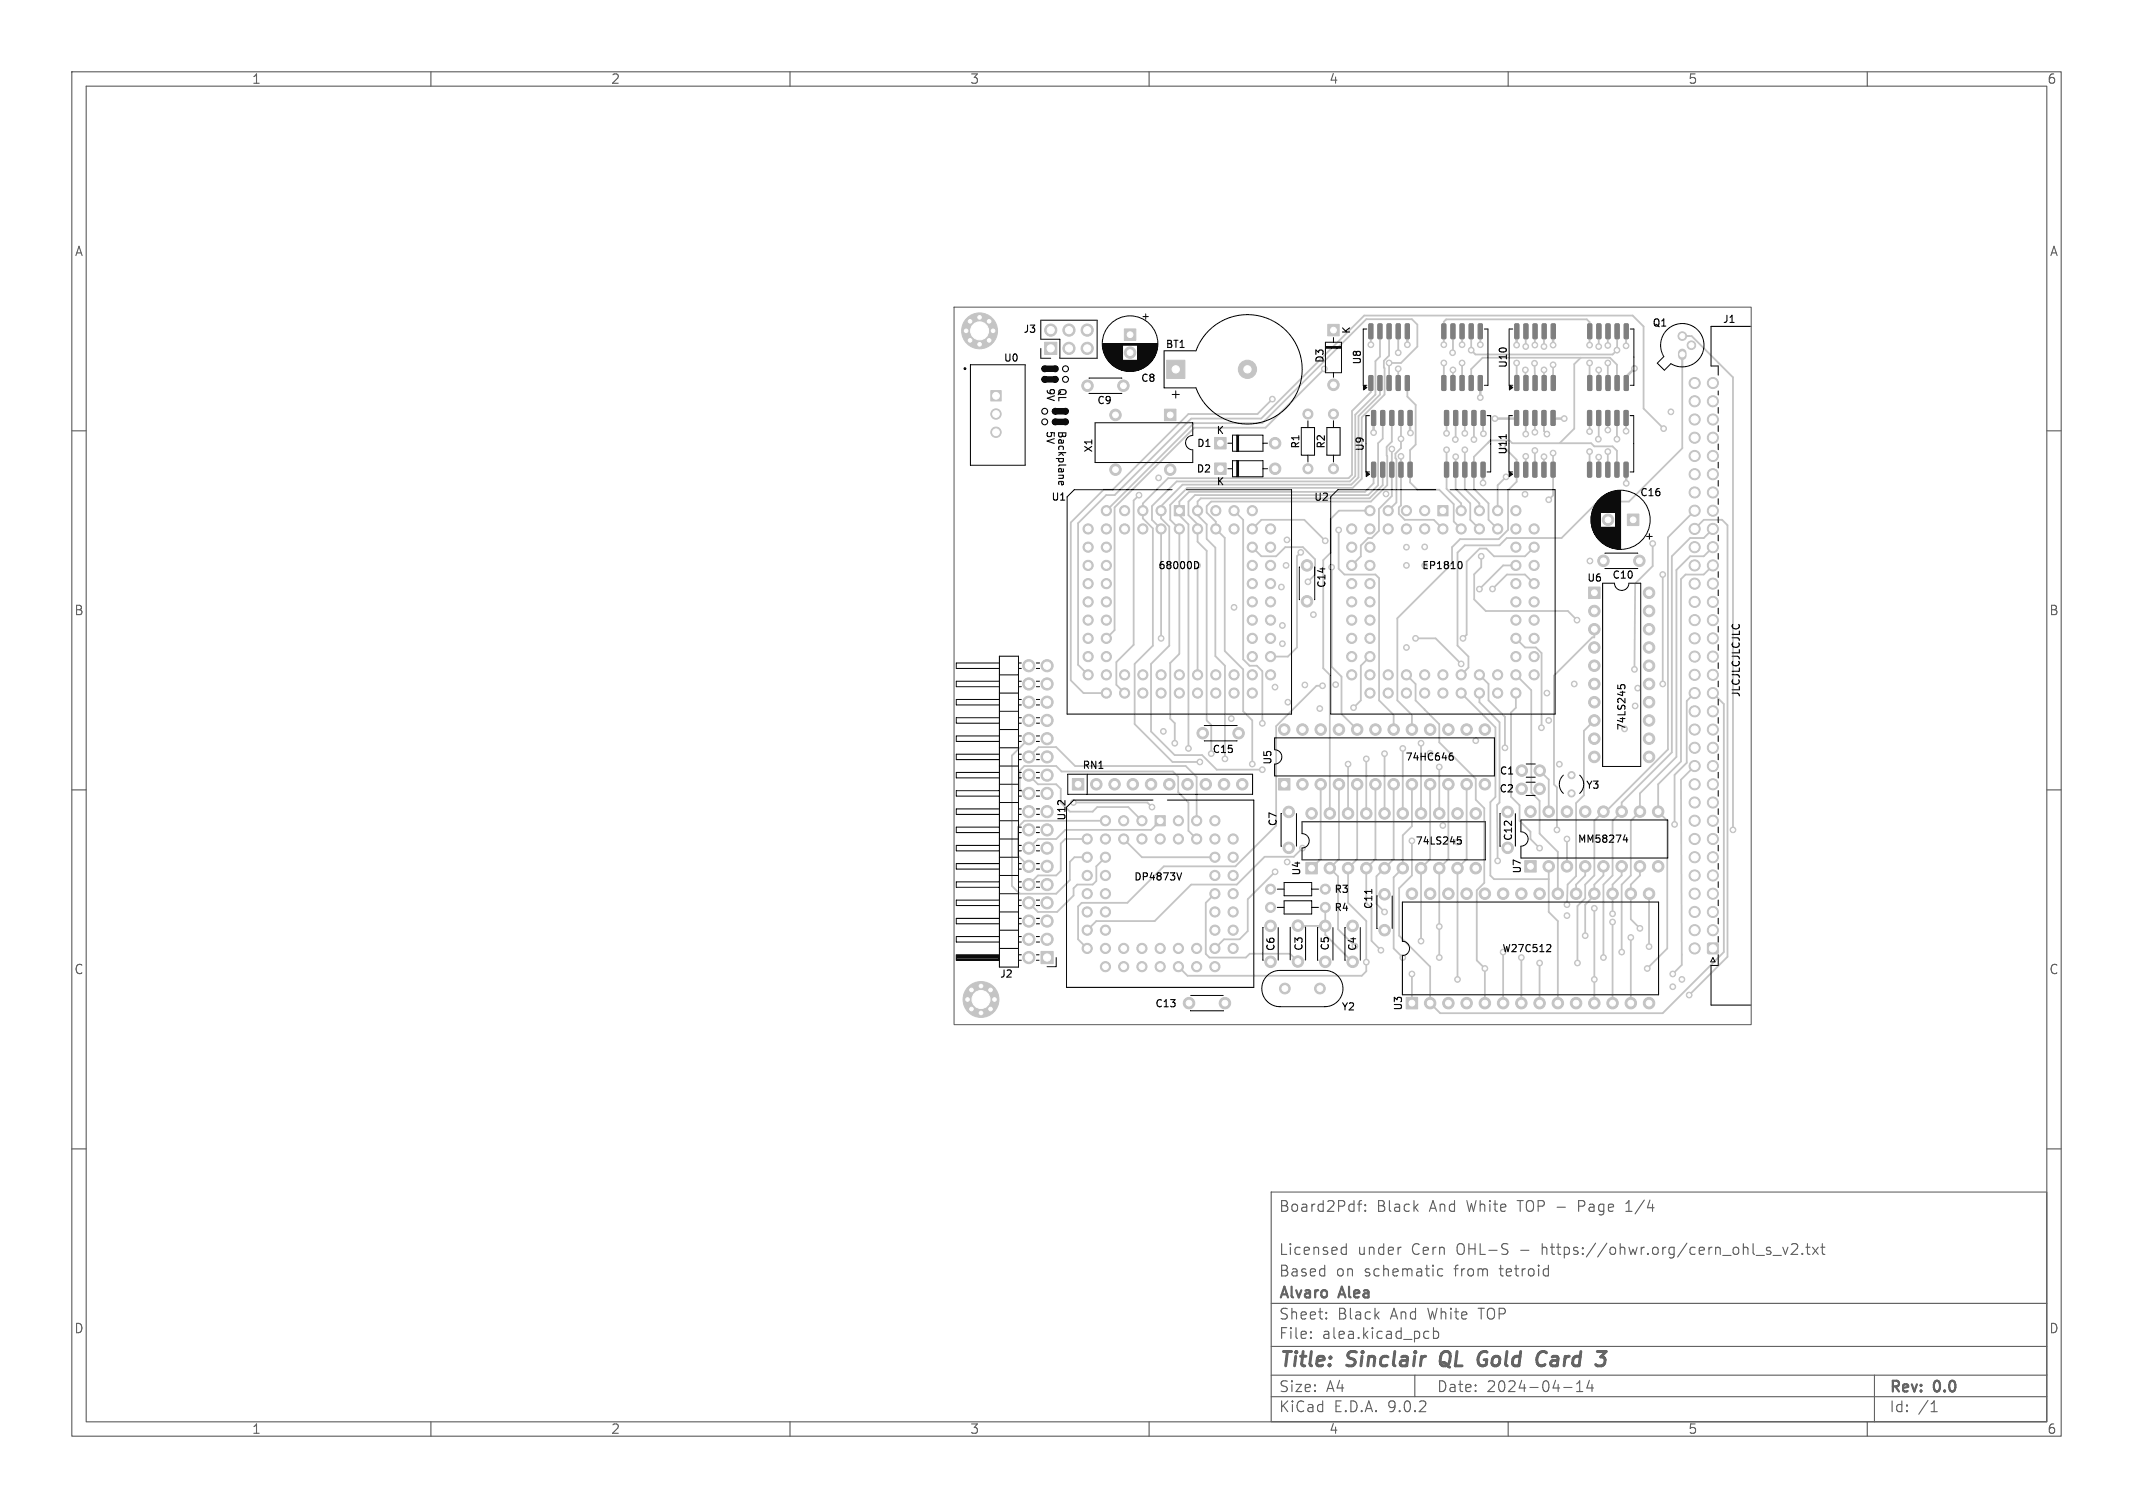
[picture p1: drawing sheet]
<svg xmlns="http://www.w3.org/2000/svg" width="297mm" height="210mm" viewBox="0 0 297 210" stroke-linecap="round" stroke-linejoin="round" font-family="sans-serif">
<defs><g id="words">
<g font-size="2.8" fill="#575757">
<text x="178" y="190.9">Title:</text>
<text x="187.7" y="190.9">Sinclair</text>
<text x="201.4" y="190.9">QL</text>
<text x="207.4" y="190.9">Gold</text>
<text x="216.4" y="190.9">Card</text>
</g>
<g font-size="2.1" fill="#575757">
<text x="178" y="169">Board2Pdf:</text>
<text x="191.7" y="169">Black</text>
<text x="199.1" y="169">And</text>
<text x="204.4" y="169">White</text>
<text x="211.6" y="169">TOP -</text>
<text x="220.3" y="169">Page</text>
<text x="227.1" y="169">1/4</text>
<text x="178" y="178">Based</text>
<text x="178" y="175">Licensed</text>
<text x="186" y="178">on</text>
<text x="189" y="175">under</text>
<text x="190" y="178">schematic</text>
<text x="196.6" y="175">Cern</text>
<text x="202.7" y="178">from</text>
<text x="203" y="175">OHL-S</text>
<text x="209.1" y="178">tetroid</text>
<text x="211.9" y="175">-</text>
<text x="215" y="175">https://ohwr.org/cern_ohl_s_v2.txt</text>
<text x="178" y="184">Sheet:</text>
<text x="178" y="181.2">Alvaro</text>
<text x="186.2" y="184">Black</text>
<text x="186.6" y="181.2">Alea</text>
<text x="193.7" y="184">And</text>
<text x="199" y="184">White</text>
<text x="206.2" y="184">TOP</text>
<text x="178" y="186.7">File:</text>
<text x="184.1" y="186.7">alea.kicad_pcb</text>
<text x="178" y="196.9">KiCad</text>
<text x="178" y="194.1">Size:</text>
<text x="184.7" y="194.1">A4</text>
<text x="185.7" y="196.9">E.D.A.</text>
<text x="193.3" y="196.9">9.0.2</text>
<text x="200" y="194.1">Date:</text>
<text x="207" y="194.1">2024-04-14</text>
<text x="263" y="194.3">Rev:</text>
<text x="263" y="196.9">Id:</text>
<text x="267.1" y="196.9">/1</text>
<text x="269.4" y="194.3">0.0</text>
</g>
<g font-size="1.8" fill="#575757">
<text x="35" y="11.9">1</text>
<text x="85" y="11.9">2</text>
<text x="135" y="11.9">3</text>
<text x="185" y="11.9">4</text>
<text x="235" y="11.9">5</text>
<text x="285" y="11.9">6</text>
<text x="10.3" y="35.9">A</text>
<text x="285.4" y="35.9">A</text>
<text x="10.3" y="85.9">B</text>
<text x="285.3" y="85.9">B</text>
<text x="10.3" y="135.9">C</text>
<text x="285.3" y="135.9">C</text>
<text x="10.3" y="185.9">D</text>
<text x="285.3" y="185.9">D</text>
<text x="35" y="199.9">1</text>
<text x="85" y="199.9">2</text>
<text x="135" y="199.9">3</text>
<text x="185" y="199.9">4</text>
<text x="235" y="199.9">5</text>
<text x="285" y="199.9">6</text>
</g>
<g font-size="1.4">
<text x="142.4" y="46.5">J3</text>
<text x="188.2" y="46.6" transform="rotate(-90 188.2 46.6)">K</text>
<text x="230" y="45.7">Q1</text>
<text x="239.8" y="45.2">J1</text>
<text x="139.7" y="50.6">U0</text>
<text x="145.7" y="54" transform="rotate(90 145.7 54)">9V</text>
<text x="147.3" y="54" transform="rotate(90 147.3 54)">QL</text>
<text x="158.8" y="53.4">C8</text>
<text x="162.2" y="48.7">BT1</text>
<text x="184.5" y="50.6" transform="rotate(-90 184.5 50.6)">D3</text>
<text x="189.7" y="50.9" transform="rotate(-90 189.7 50.9)">U8</text>
<text x="210" y="51.3" transform="rotate(-90 210 51.3)">U10</text>
<text x="145.7" y="59.9" transform="rotate(90 145.7 59.9)">5V</text>
<text x="147.3" y="59.9" transform="rotate(90 147.3 59.9)">Backplane</text>
<text x="152.7" y="56.5">C9</text>
<text x="152.3" y="63.1" transform="rotate(-90 152.3 63.1)">X1</text>
<text x="166.6" y="62.4">D1</text>
<text x="169.3" y="60.6">K</text>
<text x="181.1" y="62.6" transform="rotate(-90 181.1 62.6)">R1</text>
<text x="184.7" y="62.6" transform="rotate(-90 184.7 62.6)">R2</text>
<text x="190.1" y="62.9" transform="rotate(-90 190.1 62.9)">U9</text>
<text x="210" y="63.4" transform="rotate(-90 210 63.4)">U11</text>
<text x="146.3" y="69.9">U1</text>
<text x="166.5" y="66">D2</text>
<text x="169.3" y="67.8">K</text>
<text x="182.9" y="69.9">U2</text>
<text x="228.3" y="69.3">C16</text>
<text x="161.2" y="79.5">68000D</text>
<text x="184.7" y="82" transform="rotate(-90 184.7 82)">C14</text>
<text x="197.9" y="79.5">EP1810</text>
<text x="220.9" y="81.2">U6</text>
<text x="224.4" y="80.8">C10</text>
<text x="226.5" y="101.8" transform="rotate(-90 226.5 101.8)">74LS245</text>
<text x="242.3" y="97.2" transform="rotate(-90 242.3 97.2)">JLCJLCJLCJLC</text>
<text x="150.6" y="107.3">RN1</text>
<text x="168.8" y="105.1">C15</text>
<text x="177.2" y="106.6" transform="rotate(-90 177.2 106.6)">U5</text>
<text x="195.6" y="106.1">74HC646</text>
<text x="208.7" y="110.6">C2</text>
<text x="208.7" y="108.1">C1</text>
<text x="220.8" y="110">Y3</text>
<text x="148.6" y="114.4" transform="rotate(-90 148.6 114.4)">U12</text>
<text x="178" y="115.1" transform="rotate(-90 178 115.1)">C7</text>
<text x="197" y="117.8">74LS245</text>
<text x="210.7" y="117.2" transform="rotate(-90 210.7 117.2)">C12</text>
<text x="219.6" y="117.6">MM58274</text>
<text x="157.9" y="122.7">DP4873V</text>
<text x="181.2" y="122" transform="rotate(-90 181.2 122)">U4</text>
<text x="185.7" y="124.6">R3</text>
<text x="212" y="121.7" transform="rotate(-90 212 121.7)">U7</text>
<text x="185.7" y="127.1">R4</text>
<text x="191.3" y="126.7" transform="rotate(-90 191.3 126.7)">C11</text>
<text x="139.2" y="136.3">J2</text>
<text x="177.7" y="132.5" transform="rotate(-90 177.7 132.5)">C6</text>
<text x="181.6" y="132.5" transform="rotate(-90 181.6 132.5)">C3</text>
<text x="185.2" y="132.5" transform="rotate(-90 185.2 132.5)">C5</text>
<text x="189" y="132.5" transform="rotate(-90 189 132.5)">C4</text>
<text x="209.1" y="132.8">W27C512</text>
<text x="160.8" y="140.5">C13</text>
<text x="186.7" y="140.9">Y2</text>
<text x="195.4" y="140.8" transform="rotate(-90 195.4 140.8)">U3</text>
</g>
</g></defs>
<g fill="#c4c4c4" stroke="#c4c4c4" stroke-width=".14">
<path d="M221.2 81.8h1.6v1.6h-1.6z"/>
<path d="M144.9 132.5h1.7v1.7h-1.7z"/>
<path d="M181.8 120.1h1.6v1.6h-1.6z"/>
<path d="M169.1 60.9h1.6v1.6h-1.6z"/>
<path d="M190.6 52.3h.4l.2 .1v1.8l-.1 .2-.5-.1z"/>
<path d="M191.9 52.3h.4l.1 .1 .1 1.8-.1 .2-.5-.1z"/>
<path d="M193.2 52.3h.4l.1 .1v1.8l-.1 .2-.5-.1z"/>
<path d="M194.4 52.3h.4l.2 .1v1.8l-.1 .2-.5-.1z"/>
<path d="M195.7 52.3h.4l.1 .1 .1 1.8-.1 .2-.5-.1z"/>
<path d="M200.8 52.3h.4l.1 .1v1.8l-.1 .2-.4-.1z"/>
<path d="M202.1 52.3h.4l.1 .1v1.8l-.1 .2-.5-.1z"/>
<path d="M203.3 52.3h.4l.2 .1v1.8l-.1 .2-.5-.1z"/>
<path d="M204.6 52.3h.4l.1 .1 .1 1.8-.1 .2-.5-.1z"/>
<path d="M205.9 52.3h.4l.1 .1v1.8l-.1 .2-.5-.1z"/>
<path d="M205.9 45.1h.4l.1 .1v1.8l-.1 .2-.5-.1z"/>
<path d="M204.6 45.1h.4l.1 .1 .1 1.8-.1 .2-.5-.1z"/>
<path d="M203.3 45.1h.4l.2 .1v1.8l-.1 .2-.5-.1z"/>
<path d="M202.1 45.1h.4l.1 .1v1.8l-.1 .2-.5-.1z"/>
<path d="M200.8 45.1h.4l.1 .1v1.8l-.1 .2-.4-.1z"/>
<path d="M195.7 45.1h.4l.1 .1 .1 1.8-.1 .2-.5-.1z"/>
<path d="M194.4 45.1h.4l.2 .1v1.8l-.1 .2-.5-.1z"/>
<path d="M193.2 45.1h.4l.1 .1v1.8l-.1 .2-.5-.1z"/>
<path d="M191.9 45.1h.4l.1 .1 .1 1.8-.1 .2-.5-.1z"/>
<path d="M190.6 45.1h.4l.2 .1v1.8l-.1 .2-.5-.1z"/>
<path d="M162.1 57h1.6v1.6h-1.6z"/>
<path d="M226.6 71.6h1.6v1.6h-1.6z"/>
<path d="M237.8 131.4l.2-.1 1.2 .1 .1 .2-.1 1.2-.2 .1-1.2-.1-.1-.2z"/>
<path d="M162.4 50.2h2.6v2.5h-2.6z"/>
<path d="M200.2 70.4h1.4v1.4h-1.4z"/>
<path d="M163.5 70.4h1.4v1.4h-1.4z"/>
<path d="M145.5 47.7h1.7v1.7h-1.7z"/>
<path d="M178 108.4h1.6v1.6h-1.6z"/>
<path d="M138 54.4h1.4v1.4h-1.4z"/>
<path d="M210.9 64.4h.4h.2v1.9l-.1 .1h-.5z"/>
<path d="M212.2 64.4h.4h.1v1.9v.1h-.5z"/>
<path d="M213.5 64.4h.4h.1v1.9l-.1 .1h-.5z"/>
<path d="M214.7 64.4h.4h.2v1.9l-.1 .1h-.5z"/>
<path d="M216 64.4h.4h.1l.1 1.9-.1 .1h-.5z"/>
<path d="M221.1 64.4h.4h.1v1.9l-.1 .1h-.5z"/>
<path d="M222.3 64.4h.5h.1v1.9l-.1 .1h-.5z"/>
<path d="M223.6 64.4h.4h.2v1.9l-.1 .1h-.5z"/>
<path d="M224.9 64.4h.4h.1v1.9v.1h-.5z"/>
<path d="M226.2 64.4h.4h.1v1.9l-.1 .1h-.5z"/>
<path d="M226.2 57.2h.4h.1v1.9l-.1 .1h-.5z"/>
<path d="M224.9 57.2h.4h.1v1.9v.1h-.5z"/>
<path d="M223.6 57.2h.4h.2v1.9l-.1 .1h-.5z"/>
<path d="M222.3 57.2h.5h.1v1.9l-.1 .1h-.5z"/>
<path d="M221.1 57.2h.4h.1v1.9l-.1 .1h-.5z"/>
<path d="M216 57.2h.4h.1l.1 1.9-.1 .1h-.5z"/>
<path d="M214.7 57.2h.4h.2v1.9l-.1 .1h-.5z"/>
<path d="M213.5 57.2h.4h.1v1.9l-.1 .1h-.5z"/>
<path d="M212.2 57.2h.4h.1v1.9v.1h-.5z"/>
<path d="M210.9 57.2h.4h.2v1.9l-.1 .1h-.5z"/>
<path d="M212.3 119.9h1.6v1.6h-1.6z"/>
<path d="M195.8 138.9h1.6v1.6h-1.6z"/>
<path d="M191 64.4h.4h.2v1.9l-.1 .1h-.5z"/>
<path d="M192.3 64.4h.4h.1v1.9l-.1 .1h-.5z"/>
<path d="M193.5 64.4h.5h.1v1.9l-.1 .1h-.5z"/>
<path d="M194.8 64.4h.4h.2v1.9l-.1 .1h-.5z"/>
<path d="M196.1 64.4h.4h.1v1.9l-.1 .1h-.4z"/>
<path d="M201.2 64.4h.4h.1v1.9l-.1 .1h-.5z"/>
<path d="M202.4 64.4h.4h.2v1.9l-.1 .1h-.5z"/>
<path d="M203.7 64.4h.4h.2v1.9l-.1 .1h-.5z"/>
<path d="M205 64.4h.4h.1v1.9l-.1 .1h-.5z"/>
<path d="M206.2 64.4h.5h.1v1.9l-.1 .1h-.5z"/>
<path d="M206.2 57.2h.5h.1v1.9l-.1 .1h-.5z"/>
<path d="M205 57.2h.4h.1v1.9l-.1 .1h-.5z"/>
<path d="M203.7 57.2h.4h.2v1.9l-.1 .1h-.5z"/>
<path d="M202.4 57.2h.4h.2v1.9l-.1 .1h-.5z"/>
<path d="M201.2 57.2h.4h.1v1.9l-.1 .1h-.5z"/>
<path d="M196.1 57.2h.4h.1v1.9l-.1 .1h-.4z"/>
<path d="M194.8 57.2h.4h.2v1.9l-.1 .1h-.5z"/>
<path d="M193.5 57.2h.5h.1v1.9l-.1 .1h-.5z"/>
<path d="M192.3 57.2h.4h.1v1.9l-.1 .1h-.5z"/>
<path d="M191 57.2h.4h.2v1.9l-.1 .1h-.5z"/>
<path d="M184.9 45.2h1.6v1.6h-1.6z"/>
<path d="M160.8 113.6h1.5v1.4h-1.5z"/>
<path d="M169.1 64.5h1.6v1.6h-1.6z"/>
<path d="M210.9 52.3h.5l.1 .1v1.8l-.1 .2-.5-.1z"/>
<path d="M212.2 52.3h.4l.2 .1v1.8l-.1 .2-.5-.1z"/>
<path d="M213.5 52.3h.4l.1 .1v1.8l-.1 .2-.4-.1z"/>
<path d="M214.8 52.3h.4l.1 .1v1.8l-.1 .2-.5-.1z"/>
<path d="M216 52.3h.4l.2 .1v1.8l-.1 .2-.5-.1z"/>
<path d="M221.1 52.3h.4l.1 .1 .1 1.8-.1 .2-.5-.1z"/>
<path d="M222.4 52.3h.4l.1 .1v1.8l-.1 .2-.5-.1z"/>
<path d="M223.6 52.3h.5l.1 .1v1.8l-.1 .2-.5-.1z"/>
<path d="M224.9 52.3h.4l.2 .1v1.8l-.1 .2-.5-.1z"/>
<path d="M226.2 52.3h.4l.1 .1v1.8l-.1 .2-.4-.1z"/>
<path d="M226.2 45.1h.4l.1 .1v1.8l-.1 .2-.4-.1z"/>
<path d="M224.9 45.1h.4l.2 .1v1.8l-.1 .2-.5-.1z"/>
<path d="M223.6 45.1h.5l.1 .1v1.8l-.1 .2-.5-.1z"/>
<path d="M222.4 45.1h.4l.1 .1v1.8l-.1 .2-.5-.1z"/>
<path d="M221.1 45.1h.4l.1 .1 .1 1.8-.1 .2-.5-.1z"/>
<path d="M216 45.1h.4l.2 .1v1.8l-.1 .2-.5-.1z"/>
<path d="M214.8 45.1h.4l.1 .1v1.8l-.1 .2-.5-.1z"/>
<path d="M213.5 45.1h.4l.1 .1v1.8l-.1 .2-.4-.1z"/>
<path d="M212.2 45.1h.4l.2 .1v1.8l-.1 .2-.5-.1z"/>
<path d="M210.9 45.1h.5l.1 .1v1.8l-.1 .2-.5-.1z"/>
<path d="M156.6 45.8h1.6v1.6h-1.6z"/>
<path d="M149.3 108.4h1.6v1.6h-1.6z"/>
<circle cx="222" cy="85.1" r=".8"/>
<circle cx="222" cy="87.6" r=".8"/>
<circle cx="222" cy="90.2" r=".8"/>
<circle cx="222" cy="92.7" r=".8"/>
<circle cx="222" cy="95.2" r=".8"/>
<circle cx="222" cy="97.8" r=".8"/>
<circle cx="222" cy="100.3" r=".8"/>
<circle cx="222" cy="102.9" r=".8"/>
<circle cx="222" cy="105.4" r=".8"/>
<circle cx="229.6" cy="105.4" r=".8"/>
<circle cx="229.6" cy="102.9" r=".8"/>
<circle cx="229.6" cy="100.3" r=".8"/>
<circle cx="229.6" cy="97.8" r=".8"/>
<circle cx="229.6" cy="95.2" r=".8"/>
<circle cx="229.6" cy="92.7" r=".8"/>
<circle cx="229.6" cy="90.2" r=".8"/>
<circle cx="229.6" cy="87.6" r=".8"/>
<circle cx="229.6" cy="85.1" r=".8"/>
<circle cx="229.6" cy="82.5" r=".8"/>
<circle cx="176.9" cy="123.8" r=".7"/>
<circle cx="184.5" cy="123.8" r=".7"/>
<circle cx="143.3" cy="133.3" r=".85"/>
<circle cx="145.8" cy="130.8" r=".85"/>
<circle cx="143.3" cy="130.8" r=".85"/>
<circle cx="145.8" cy="128.3" r=".85"/>
<circle cx="143.3" cy="128.3" r=".85"/>
<circle cx="145.8" cy="125.7" r=".85"/>
<circle cx="143.3" cy="125.7" r=".85"/>
<circle cx="145.8" cy="123.2" r=".85"/>
<circle cx="143.3" cy="123.2" r=".85"/>
<circle cx="145.8" cy="120.6" r=".85"/>
<circle cx="143.3" cy="120.6" r=".85"/>
<circle cx="145.8" cy="118.1" r=".85"/>
<circle cx="143.3" cy="118.1" r=".85"/>
<circle cx="145.8" cy="115.6" r=".85"/>
<circle cx="143.3" cy="115.6" r=".85"/>
<circle cx="145.8" cy="113" r=".85"/>
<circle cx="143.3" cy="113" r=".85"/>
<circle cx="145.8" cy="110.5" r=".85"/>
<circle cx="143.3" cy="110.5" r=".85"/>
<circle cx="145.8" cy="107.9" r=".85"/>
<circle cx="143.3" cy="107.9" r=".85"/>
<circle cx="145.8" cy="105.4" r=".85"/>
<circle cx="143.3" cy="105.4" r=".85"/>
<circle cx="145.8" cy="102.9" r=".85"/>
<circle cx="143.3" cy="102.9" r=".85"/>
<circle cx="145.8" cy="100.3" r=".85"/>
<circle cx="143.3" cy="100.3" r=".85"/>
<circle cx="145.8" cy="97.8" r=".85"/>
<circle cx="143.3" cy="97.8" r=".85"/>
<circle cx="145.8" cy="95.2" r=".85"/>
<circle cx="143.3" cy="95.2" r=".85"/>
<circle cx="145.8" cy="92.7" r=".85"/>
<circle cx="143.3" cy="92.7" r=".85"/>
<circle cx="185.2" cy="120.9" r=".8"/>
<circle cx="187.7" cy="120.9" r=".8"/>
<circle cx="190.2" cy="120.9" r=".8"/>
<circle cx="192.8" cy="120.9" r=".8"/>
<circle cx="195.3" cy="120.9" r=".8"/>
<circle cx="197.9" cy="120.9" r=".8"/>
<circle cx="200.4" cy="120.9" r=".8"/>
<circle cx="202.9" cy="120.9" r=".8"/>
<circle cx="205.5" cy="120.9" r=".8"/>
<circle cx="205.5" cy="113.3" r=".8"/>
<circle cx="202.9" cy="113.3" r=".8"/>
<circle cx="200.4" cy="113.3" r=".8"/>
<circle cx="197.9" cy="113.3" r=".8"/>
<circle cx="195.3" cy="113.3" r=".8"/>
<circle cx="192.8" cy="113.3" r=".8"/>
<circle cx="190.2" cy="113.3" r=".8"/>
<circle cx="187.7" cy="113.3" r=".8"/>
<circle cx="185.2" cy="113.3" r=".8"/>
<circle cx="182.6" cy="113.3" r=".8"/>
<circle cx="235.5" cy="48.1" r=".6"/>
<circle cx="234.2" cy="46.8" r=".6"/>
<circle cx="177.5" cy="61.7" r=".8"/>
<circle cx="134.7" cy="139.2" r=".4"/>
<circle cx="135.3" cy="137.9" r=".4"/>
<circle cx="135.3" cy="140.5" r=".4"/>
<circle cx="136.6" cy="137.3" r=".4"/>
<circle cx="136.6" cy="139.2" r="2.5"/>
<circle cx="136.6" cy="141.1" r=".4"/>
<circle cx="137.9" cy="137.9" r=".4"/>
<circle cx="137.9" cy="140.5" r=".4"/>
<circle cx="138.5" cy="139.2" r=".4"/>
<circle cx="180.7" cy="133.9" r=".8"/>
<circle cx="180.7" cy="128.9" r=".8"/>
<circle cx="228.3" cy="78.1" r=".8"/>
<circle cx="223.3" cy="78.1" r=".8"/>
<circle cx="182" cy="83.7" r=".8"/>
<circle cx="182" cy="78.7" r=".8"/>
<circle cx="214.4" cy="107.3" r=".8"/>
<circle cx="211.9" cy="107.3" r=".8"/>
<circle cx="218.8" cy="110.5" r=".5"/>
<circle cx="218.8" cy="108" r=".5"/>
<circle cx="172.5" cy="102.1" r=".8"/>
<circle cx="167.5" cy="102.1" r=".8"/>
<circle cx="182.1" cy="65.3" r=".7"/>
<circle cx="182.1" cy="57.7" r=".7"/>
<circle cx="188.3" cy="128.9" r=".8"/>
<circle cx="188.3" cy="133.9" r=".8"/>
<circle cx="176.9" cy="128.9" r=".8"/>
<circle cx="176.9" cy="133.9" r=".8"/>
<circle cx="155.3" cy="57.8" r=".8"/>
<circle cx="155.3" cy="65.4" r=".8"/>
<circle cx="162.9" cy="65.4" r=".8"/>
<circle cx="223.9" cy="72.4" r=".8"/>
<circle cx="238.5" cy="129.5" r=".77"/>
<circle cx="238.5" cy="127" r=".77"/>
<circle cx="238.5" cy="124.5" r=".77"/>
<circle cx="238.5" cy="121.9" r=".77"/>
<circle cx="238.5" cy="119.4" r=".77"/>
<circle cx="238.5" cy="116.8" r=".77"/>
<circle cx="238.5" cy="114.3" r=".77"/>
<circle cx="238.5" cy="111.8" r=".77"/>
<circle cx="238.5" cy="109.2" r=".77"/>
<circle cx="238.5" cy="106.7" r=".77"/>
<circle cx="238.5" cy="104.1" r=".77"/>
<circle cx="238.5" cy="101.6" r=".77"/>
<circle cx="238.5" cy="99.1" r=".77"/>
<circle cx="238.5" cy="96.5" r=".77"/>
<circle cx="238.5" cy="94" r=".77"/>
<circle cx="238.5" cy="91.4" r=".77"/>
<circle cx="238.5" cy="88.9" r=".77"/>
<circle cx="238.5" cy="86.4" r=".77"/>
<circle cx="238.5" cy="83.8" r=".77"/>
<circle cx="238.5" cy="81.3" r=".77"/>
<circle cx="238.5" cy="78.7" r=".77"/>
<circle cx="238.5" cy="76.2" r=".77"/>
<circle cx="238.5" cy="73.7" r=".77"/>
<circle cx="238.5" cy="71.1" r=".77"/>
<circle cx="238.5" cy="68.6" r=".77"/>
<circle cx="238.5" cy="66" r=".77"/>
<circle cx="238.5" cy="63.5" r=".77"/>
<circle cx="238.5" cy="61" r=".77"/>
<circle cx="238.5" cy="58.4" r=".77"/>
<circle cx="238.5" cy="55.9" r=".77"/>
<circle cx="238.5" cy="53.3" r=".77"/>
<circle cx="236" cy="132.1" r=".77"/>
<circle cx="236" cy="129.5" r=".77"/>
<circle cx="236" cy="127" r=".77"/>
<circle cx="236" cy="124.5" r=".77"/>
<circle cx="236" cy="121.9" r=".77"/>
<circle cx="236" cy="119.4" r=".77"/>
<circle cx="236" cy="116.8" r=".77"/>
<circle cx="236" cy="114.3" r=".77"/>
<circle cx="236" cy="111.8" r=".77"/>
<circle cx="236" cy="109.2" r=".77"/>
<circle cx="236" cy="106.7" r=".77"/>
<circle cx="236" cy="104.1" r=".77"/>
<circle cx="236" cy="101.6" r=".77"/>
<circle cx="236" cy="99.1" r=".77"/>
<circle cx="236" cy="96.5" r=".77"/>
<circle cx="236" cy="94" r=".77"/>
<circle cx="236" cy="91.4" r=".77"/>
<circle cx="236" cy="88.9" r=".77"/>
<circle cx="236" cy="86.4" r=".77"/>
<circle cx="236" cy="83.8" r=".77"/>
<circle cx="236" cy="81.3" r=".77"/>
<circle cx="236" cy="78.7" r=".77"/>
<circle cx="236" cy="76.2" r=".77"/>
<circle cx="236" cy="73.7" r=".77"/>
<circle cx="236" cy="71.1" r=".77"/>
<circle cx="236" cy="68.6" r=".77"/>
<circle cx="236" cy="66" r=".77"/>
<circle cx="236" cy="63.5" r=".77"/>
<circle cx="236" cy="61" r=".77"/>
<circle cx="236" cy="58.4" r=".77"/>
<circle cx="236" cy="55.9" r=".77"/>
<circle cx="236" cy="53.3" r=".77"/>
<circle cx="173.7" cy="51.4" r="1.27"/>
<circle cx="178.9" cy="137.7" r=".75"/>
<circle cx="183.8" cy="137.7" r=".75"/>
<circle cx="200.9" cy="73.7" r=".71"/>
<circle cx="198.4" cy="71.1" r=".71"/>
<circle cx="198.4" cy="73.7" r=".71"/>
<circle cx="195.8" cy="71.1" r=".71"/>
<circle cx="195.8" cy="73.7" r=".71"/>
<circle cx="193.3" cy="71.1" r=".71"/>
<circle cx="193.3" cy="73.7" r=".71"/>
<circle cx="190.8" cy="71.1" r=".71"/>
<circle cx="188.2" cy="73.7" r=".71"/>
<circle cx="190.8" cy="73.7" r=".71"/>
<circle cx="188.2" cy="76.2" r=".71"/>
<circle cx="190.8" cy="76.2" r=".71"/>
<circle cx="188.2" cy="78.7" r=".71"/>
<circle cx="190.8" cy="78.7" r=".71"/>
<circle cx="188.2" cy="81.3" r=".71"/>
<circle cx="190.8" cy="81.3" r=".71"/>
<circle cx="188.2" cy="83.8" r=".71"/>
<circle cx="190.8" cy="83.8" r=".71"/>
<circle cx="188.2" cy="86.4" r=".71"/>
<circle cx="190.8" cy="86.4" r=".71"/>
<circle cx="188.2" cy="88.9" r=".71"/>
<circle cx="190.8" cy="88.9" r=".71"/>
<circle cx="188.2" cy="91.4" r=".71"/>
<circle cx="190.8" cy="91.4" r=".71"/>
<circle cx="188.2" cy="94" r=".71"/>
<circle cx="190.8" cy="96.5" r=".71"/>
<circle cx="190.8" cy="94" r=".71"/>
<circle cx="193.3" cy="96.5" r=".71"/>
<circle cx="193.3" cy="94" r=".71"/>
<circle cx="195.8" cy="96.5" r=".71"/>
<circle cx="195.8" cy="94" r=".71"/>
<circle cx="198.4" cy="96.5" r=".71"/>
<circle cx="198.4" cy="94" r=".71"/>
<circle cx="200.9" cy="96.5" r=".71"/>
<circle cx="200.9" cy="94" r=".71"/>
<circle cx="203.5" cy="96.5" r=".71"/>
<circle cx="203.5" cy="94" r=".71"/>
<circle cx="206" cy="96.5" r=".71"/>
<circle cx="206" cy="94" r=".71"/>
<circle cx="208.5" cy="96.5" r=".71"/>
<circle cx="208.5" cy="94" r=".71"/>
<circle cx="211.1" cy="96.5" r=".71"/>
<circle cx="213.6" cy="94" r=".71"/>
<circle cx="211.1" cy="94" r=".71"/>
<circle cx="213.6" cy="91.4" r=".71"/>
<circle cx="211.1" cy="91.4" r=".71"/>
<circle cx="213.6" cy="88.9" r=".71"/>
<circle cx="211.1" cy="88.9" r=".71"/>
<circle cx="213.6" cy="86.4" r=".71"/>
<circle cx="211.1" cy="86.4" r=".71"/>
<circle cx="213.6" cy="83.8" r=".71"/>
<circle cx="211.1" cy="83.8" r=".71"/>
<circle cx="213.6" cy="81.3" r=".71"/>
<circle cx="211.1" cy="81.3" r=".71"/>
<circle cx="213.6" cy="78.7" r=".71"/>
<circle cx="211.1" cy="78.7" r=".71"/>
<circle cx="213.6" cy="76.2" r=".71"/>
<circle cx="211.1" cy="76.2" r=".71"/>
<circle cx="213.6" cy="73.7" r=".71"/>
<circle cx="211.1" cy="71.1" r=".71"/>
<circle cx="211.1" cy="73.7" r=".71"/>
<circle cx="208.5" cy="71.1" r=".71"/>
<circle cx="208.5" cy="73.7" r=".71"/>
<circle cx="206" cy="71.1" r=".71"/>
<circle cx="206" cy="73.7" r=".71"/>
<circle cx="203.5" cy="71.1" r=".71"/>
<circle cx="203.5" cy="73.7" r=".71"/>
<circle cx="164.2" cy="73.7" r=".71"/>
<circle cx="161.7" cy="71.1" r=".71"/>
<circle cx="161.7" cy="73.7" r=".71"/>
<circle cx="159.1" cy="71.1" r=".71"/>
<circle cx="159.1" cy="73.7" r=".71"/>
<circle cx="156.6" cy="71.1" r=".71"/>
<circle cx="156.6" cy="73.7" r=".71"/>
<circle cx="154.1" cy="71.1" r=".71"/>
<circle cx="151.5" cy="73.7" r=".71"/>
<circle cx="154.1" cy="73.7" r=".71"/>
<circle cx="151.5" cy="76.2" r=".71"/>
<circle cx="154.1" cy="76.2" r=".71"/>
<circle cx="151.5" cy="78.7" r=".71"/>
<circle cx="154.1" cy="78.7" r=".71"/>
<circle cx="151.5" cy="81.3" r=".71"/>
<circle cx="154.1" cy="81.3" r=".71"/>
<circle cx="151.5" cy="83.8" r=".71"/>
<circle cx="154.1" cy="83.8" r=".71"/>
<circle cx="151.5" cy="86.4" r=".71"/>
<circle cx="154.1" cy="86.4" r=".71"/>
<circle cx="151.5" cy="88.9" r=".71"/>
<circle cx="154.1" cy="88.9" r=".71"/>
<circle cx="151.5" cy="91.4" r=".71"/>
<circle cx="154.1" cy="91.4" r=".71"/>
<circle cx="151.5" cy="94" r=".71"/>
<circle cx="154.1" cy="96.5" r=".71"/>
<circle cx="154.1" cy="94" r=".71"/>
<circle cx="156.6" cy="96.5" r=".71"/>
<circle cx="156.6" cy="94" r=".71"/>
<circle cx="159.1" cy="96.5" r=".71"/>
<circle cx="159.1" cy="94" r=".71"/>
<circle cx="161.7" cy="96.5" r=".71"/>
<circle cx="161.7" cy="94" r=".71"/>
<circle cx="164.2" cy="96.5" r=".71"/>
<circle cx="164.2" cy="94" r=".71"/>
<circle cx="166.8" cy="96.5" r=".71"/>
<circle cx="166.8" cy="94" r=".71"/>
<circle cx="169.3" cy="96.5" r=".71"/>
<circle cx="169.3" cy="94" r=".71"/>
<circle cx="171.8" cy="96.5" r=".71"/>
<circle cx="171.8" cy="94" r=".71"/>
<circle cx="174.4" cy="96.5" r=".71"/>
<circle cx="176.9" cy="94" r=".71"/>
<circle cx="174.4" cy="94" r=".71"/>
<circle cx="176.9" cy="91.4" r=".71"/>
<circle cx="174.4" cy="91.4" r=".71"/>
<circle cx="176.9" cy="88.9" r=".71"/>
<circle cx="174.4" cy="88.9" r=".71"/>
<circle cx="176.9" cy="86.4" r=".71"/>
<circle cx="174.4" cy="86.4" r=".71"/>
<circle cx="176.9" cy="83.8" r=".71"/>
<circle cx="174.4" cy="83.8" r=".71"/>
<circle cx="176.9" cy="81.3" r=".71"/>
<circle cx="174.4" cy="81.3" r=".71"/>
<circle cx="176.9" cy="78.7" r=".71"/>
<circle cx="174.4" cy="78.7" r=".71"/>
<circle cx="176.9" cy="76.2" r=".71"/>
<circle cx="174.4" cy="76.2" r=".71"/>
<circle cx="176.9" cy="73.7" r=".71"/>
<circle cx="174.4" cy="71.1" r=".71"/>
<circle cx="174.4" cy="73.7" r=".71"/>
<circle cx="171.8" cy="71.1" r=".71"/>
<circle cx="171.8" cy="73.7" r=".71"/>
<circle cx="169.3" cy="71.1" r=".71"/>
<circle cx="169.3" cy="73.7" r=".71"/>
<circle cx="166.8" cy="71.1" r=".71"/>
<circle cx="166.8" cy="73.7" r=".71"/>
<circle cx="179.5" cy="113.1" r=".8"/>
<circle cx="179.5" cy="118.1" r=".8"/>
<circle cx="192.8" cy="124.5" r=".8"/>
<circle cx="192.8" cy="129.5" r=".8"/>
<circle cx="176.9" cy="126.4" r=".7"/>
<circle cx="184.5" cy="126.4" r=".7"/>
<circle cx="146.3" cy="46" r=".85"/>
<circle cx="148.8" cy="48.5" r=".85"/>
<circle cx="148.8" cy="46" r=".85"/>
<circle cx="151.4" cy="48.5" r=".85"/>
<circle cx="151.4" cy="46" r=".85"/>
<circle cx="181.4" cy="109.2" r=".8"/>
<circle cx="183.9" cy="109.2" r=".8"/>
<circle cx="186.4" cy="109.2" r=".8"/>
<circle cx="189" cy="109.2" r=".8"/>
<circle cx="191.5" cy="109.2" r=".8"/>
<circle cx="194.1" cy="109.2" r=".8"/>
<circle cx="196.6" cy="109.2" r=".8"/>
<circle cx="199.1" cy="109.2" r=".8"/>
<circle cx="201.7" cy="109.2" r=".8"/>
<circle cx="204.2" cy="109.2" r=".8"/>
<circle cx="206.8" cy="109.2" r=".8"/>
<circle cx="206.8" cy="101.6" r=".8"/>
<circle cx="204.2" cy="101.6" r=".8"/>
<circle cx="201.7" cy="101.6" r=".8"/>
<circle cx="199.1" cy="101.6" r=".8"/>
<circle cx="196.6" cy="101.6" r=".8"/>
<circle cx="194.1" cy="101.6" r=".8"/>
<circle cx="191.5" cy="101.6" r=".8"/>
<circle cx="189" cy="101.6" r=".8"/>
<circle cx="186.4" cy="101.6" r=".8"/>
<circle cx="183.9" cy="101.6" r=".8"/>
<circle cx="181.4" cy="101.6" r=".8"/>
<circle cx="178.8" cy="101.6" r=".8"/>
<circle cx="209.9" cy="113.1" r=".8"/>
<circle cx="209.9" cy="118.1" r=".8"/>
<circle cx="138.7" cy="57.7" r=".72"/>
<circle cx="138.7" cy="60.2" r=".72"/>
<circle cx="165.6" cy="139.7" r=".8"/>
<circle cx="170.6" cy="139.7" r=".8"/>
<circle cx="215.6" cy="120.6" r=".8"/>
<circle cx="218.2" cy="120.6" r=".8"/>
<circle cx="220.7" cy="120.6" r=".8"/>
<circle cx="223.3" cy="120.6" r=".8"/>
<circle cx="225.8" cy="120.6" r=".8"/>
<circle cx="228.3" cy="120.6" r=".8"/>
<circle cx="230.9" cy="120.6" r=".8"/>
<circle cx="230.9" cy="113" r=".8"/>
<circle cx="228.3" cy="113" r=".8"/>
<circle cx="225.8" cy="113" r=".8"/>
<circle cx="223.3" cy="113" r=".8"/>
<circle cx="220.7" cy="113" r=".8"/>
<circle cx="218.2" cy="113" r=".8"/>
<circle cx="215.6" cy="113" r=".8"/>
<circle cx="213.1" cy="113" r=".8"/>
<circle cx="134.5" cy="46.1" r=".4"/>
<circle cx="135.1" cy="44.7" r=".4"/>
<circle cx="135.1" cy="47.4" r=".4"/>
<circle cx="136.4" cy="44.2" r=".4"/>
<circle cx="136.4" cy="46.1" r="2.5"/>
<circle cx="136.4" cy="48" r=".4"/>
<circle cx="137.7" cy="44.7" r=".4"/>
<circle cx="137.7" cy="47.4" r=".4"/>
<circle cx="138.3" cy="46.1" r=".4"/>
<circle cx="199.1" cy="139.7" r=".8"/>
<circle cx="201.7" cy="139.7" r=".8"/>
<circle cx="204.2" cy="139.7" r=".8"/>
<circle cx="206.8" cy="139.7" r=".8"/>
<circle cx="209.3" cy="139.7" r=".8"/>
<circle cx="211.8" cy="139.7" r=".8"/>
<circle cx="214.4" cy="139.7" r=".8"/>
<circle cx="216.9" cy="139.7" r=".8"/>
<circle cx="219.5" cy="139.7" r=".8"/>
<circle cx="222" cy="139.7" r=".8"/>
<circle cx="224.5" cy="139.7" r=".8"/>
<circle cx="227.1" cy="139.7" r=".8"/>
<circle cx="229.6" cy="139.7" r=".8"/>
<circle cx="229.6" cy="124.5" r=".8"/>
<circle cx="227.1" cy="124.5" r=".8"/>
<circle cx="224.5" cy="124.5" r=".8"/>
<circle cx="222" cy="124.5" r=".8"/>
<circle cx="219.5" cy="124.5" r=".8"/>
<circle cx="216.9" cy="124.5" r=".8"/>
<circle cx="214.4" cy="124.5" r=".8"/>
<circle cx="211.8" cy="124.5" r=".8"/>
<circle cx="209.3" cy="124.5" r=".8"/>
<circle cx="206.8" cy="124.5" r=".8"/>
<circle cx="204.2" cy="124.5" r=".8"/>
<circle cx="201.7" cy="124.5" r=".8"/>
<circle cx="199.1" cy="124.5" r=".8"/>
<circle cx="196.6" cy="124.5" r=".8"/>
<circle cx="184.5" cy="128.9" r=".8"/>
<circle cx="184.5" cy="133.9" r=".8"/>
<circle cx="214.4" cy="109.9" r=".8"/>
<circle cx="211.9" cy="109.9" r=".8"/>
<circle cx="185.7" cy="53.6" r=".8"/>
<circle cx="161.5" cy="116.8" r=".71"/>
<circle cx="159" cy="114.3" r=".71"/>
<circle cx="159" cy="116.8" r=".71"/>
<circle cx="156.5" cy="114.3" r=".71"/>
<circle cx="156.5" cy="116.8" r=".71"/>
<circle cx="153.9" cy="114.3" r=".71"/>
<circle cx="151.4" cy="116.8" r=".71"/>
<circle cx="153.9" cy="116.8" r=".71"/>
<circle cx="151.4" cy="119.4" r=".71"/>
<circle cx="153.9" cy="119.4" r=".71"/>
<circle cx="151.4" cy="121.9" r=".71"/>
<circle cx="153.9" cy="121.9" r=".71"/>
<circle cx="151.4" cy="124.5" r=".71"/>
<circle cx="153.9" cy="124.5" r=".71"/>
<circle cx="151.4" cy="127" r=".71"/>
<circle cx="153.9" cy="127" r=".71"/>
<circle cx="151.4" cy="129.5" r=".71"/>
<circle cx="153.9" cy="129.5" r=".71"/>
<circle cx="151.4" cy="132.1" r=".71"/>
<circle cx="153.9" cy="134.6" r=".71"/>
<circle cx="153.9" cy="132.1" r=".71"/>
<circle cx="156.5" cy="134.6" r=".71"/>
<circle cx="156.5" cy="132.1" r=".71"/>
<circle cx="159" cy="134.6" r=".71"/>
<circle cx="159" cy="132.1" r=".71"/>
<circle cx="161.5" cy="134.6" r=".71"/>
<circle cx="161.5" cy="132.1" r=".71"/>
<circle cx="164.1" cy="134.6" r=".71"/>
<circle cx="164.1" cy="132.1" r=".71"/>
<circle cx="166.6" cy="134.6" r=".71"/>
<circle cx="166.6" cy="132.1" r=".71"/>
<circle cx="169.2" cy="134.6" r=".71"/>
<circle cx="171.7" cy="132.1" r=".71"/>
<circle cx="169.2" cy="132.1" r=".71"/>
<circle cx="171.7" cy="129.5" r=".71"/>
<circle cx="169.2" cy="129.5" r=".71"/>
<circle cx="171.7" cy="127" r=".71"/>
<circle cx="169.2" cy="127" r=".71"/>
<circle cx="171.7" cy="124.5" r=".71"/>
<circle cx="169.2" cy="124.5" r=".71"/>
<circle cx="171.7" cy="121.9" r=".71"/>
<circle cx="169.2" cy="121.9" r=".71"/>
<circle cx="171.7" cy="119.4" r=".71"/>
<circle cx="169.2" cy="119.4" r=".71"/>
<circle cx="171.7" cy="116.8" r=".71"/>
<circle cx="169.2" cy="114.3" r=".71"/>
<circle cx="169.2" cy="116.8" r=".71"/>
<circle cx="166.6" cy="114.3" r=".71"/>
<circle cx="166.6" cy="116.8" r=".71"/>
<circle cx="164.1" cy="114.3" r=".71"/>
<circle cx="164.1" cy="116.8" r=".71"/>
<circle cx="177.5" cy="65.3" r=".8"/>
<circle cx="151.4" cy="53.7" r=".8"/>
<circle cx="156.4" cy="53.7" r=".8"/>
<circle cx="185.7" cy="57.7" r=".7"/>
<circle cx="185.7" cy="65.3" r=".7"/>
<circle cx="157.4" cy="49.1" r=".8"/>
<circle cx="152.7" cy="109.2" r=".8"/>
<circle cx="155.2" cy="109.2" r=".8"/>
<circle cx="157.7" cy="109.2" r=".8"/>
<circle cx="160.3" cy="109.2" r=".8"/>
<circle cx="162.8" cy="109.2" r=".8"/>
<circle cx="165.4" cy="109.2" r=".8"/>
<circle cx="167.9" cy="109.2" r=".8"/>
<circle cx="170.4" cy="109.2" r=".8"/>
<circle cx="173" cy="109.2" r=".8"/>
<circle cx="196.4" cy="60.3" r=".4"/>
<circle cx="196" cy="48" r=".4"/>
<circle cx="191.3" cy="60.2" r=".4"/>
<circle cx="190.9" cy="48" r=".4"/>
<circle cx="208.2" cy="58.3" r=".4"/>
<circle cx="216.3" cy="48.1" r=".4"/>
<circle cx="211.2" cy="48.1" r=".4"/>
<circle cx="217.8" cy="58.3" r=".4"/>
<circle cx="208.5" cy="119.9" r=".4"/>
<circle cx="218.2" cy="116.8" r=".4"/>
<circle cx="206.2" cy="77.5" r=".4"/>
<circle cx="219.6" cy="86.4" r=".4"/>
<circle cx="233.2" cy="114.8" r=".4"/>
<circle cx="177.5" cy="121.4" r=".4"/>
<circle cx="195.8" cy="76.2" r=".4"/>
<circle cx="158.6" cy="69" r=".4"/>
<circle cx="211.8" cy="133.4" r=".4"/>
<circle cx="199.1" cy="104.9" r=".4"/>
<circle cx="223.3" cy="133.4" r=".4"/>
<circle cx="225.8" cy="132.6" r=".4"/>
<circle cx="206.8" cy="134.9" r=".4"/>
<circle cx="229.4" cy="134.9" r=".4"/>
<circle cx="232.9" cy="137.4" r=".4"/>
<circle cx="184.1" cy="95.5" r=".4"/>
<circle cx="234.2" cy="136.4" r=".4"/>
<circle cx="215.4" cy="96.5" r=".4"/>
<circle cx="228" cy="95.8" r=".4"/>
<circle cx="216.8" cy="115.6" r=".4"/>
<circle cx="196.6" cy="117.1" r=".4"/>
<circle cx="218.2" cy="126" r=".4"/>
<circle cx="218.2" cy="127.5" r=".4"/>
<circle cx="209.5" cy="104.1" r=".4"/>
<circle cx="177.2" cy="55.6" r=".4"/>
<circle cx="220.7" cy="130.3" r=".4"/>
<circle cx="190.2" cy="134" r=".4"/>
<circle cx="224.5" cy="127.3" r=".4"/>
<circle cx="192.3" cy="132.3" r=".4"/>
<circle cx="228.3" cy="129.3" r=".4"/>
<circle cx="192.8" cy="127" r=".4"/>
<circle cx="229.6" cy="131.8" r=".4"/>
<circle cx="195.3" cy="133.4" r=".4"/>
<circle cx="231.6" cy="59.7" r=".4"/>
<circle cx="219.6" cy="134.1" r=".4"/>
<circle cx="219.2" cy="95.3" r=".4"/>
<circle cx="214.4" cy="134.1" r=".4"/>
<circle cx="217.1" cy="106.4" r=".4"/>
<circle cx="235.2" cy="138.6" r=".4"/>
<circle cx="179.2" cy="120" r=".4"/>
<circle cx="232.7" cy="57.4" r=".4"/>
<circle cx="184.4" cy="51.4" r=".4"/>
<circle cx="221.4" cy="78.1" r=".4"/>
<circle cx="196.6" cy="135.6" r=".4"/>
<circle cx="232.9" cy="135.6" r=".4"/>
<circle cx="227.7" cy="98.3" r=".4"/>
<circle cx="226.4" cy="67.3" r=".4"/>
<circle cx="206.1" cy="55.4" r=".4"/>
<circle cx="227.6" cy="51.3" r=".4"/>
<circle cx="206.5" cy="67.3" r=".4"/>
<circle cx="214.4" cy="118.1" r=".4"/>
<circle cx="202.9" cy="136.4" r=".4"/>
<circle cx="222" cy="126.5" r=".4"/>
<circle cx="222" cy="136.4" r=".4"/>
<circle cx="224.5" cy="128.4" r=".4"/>
<circle cx="200.4" cy="133.4" r=".4"/>
<circle cx="200.4" cy="129" r=".4"/>
<circle cx="227.1" cy="130.6" r=".4"/>
<circle cx="197.9" cy="131.1" r=".4"/>
<circle cx="165.5" cy="104.2" r=".4"/>
<circle cx="195.3" cy="104.2" r=".4"/>
<circle cx="163.6" cy="103.5" r=".4"/>
<circle cx="197.9" cy="103.5" r=".4"/>
<circle cx="200.4" cy="106.8" r=".4"/>
<circle cx="175.8" cy="107.2" r=".4"/>
<circle cx="162" cy="101.9" r=".4"/>
<circle cx="161.7" cy="88.9" r=".4"/>
<circle cx="167.1" cy="106.1" r=".4"/>
<circle cx="213.7" cy="50.6" r=".4"/>
<circle cx="213.7" cy="62.7" r=".4"/>
<circle cx="193.8" cy="62.5" r=".4"/>
<circle cx="193.4" cy="50.5" r=".4"/>
<circle cx="186" cy="95.3" r=".4"/>
<circle cx="179.3" cy="97.8" r=".4"/>
<circle cx="171.8" cy="84.6" r=".4"/>
<circle cx="179.2" cy="75.2" r=".4"/>
<circle cx="214.6" cy="101.3" r=".4"/>
<circle cx="178.4" cy="81.7" r=".4"/>
<circle cx="178.6" cy="89.6" r=".4"/>
<circle cx="166.8" cy="78.7" r=".4"/>
<circle cx="198.4" cy="76.2" r=".4"/>
<circle cx="161.3" cy="66.5" r=".4"/>
<circle cx="215.6" cy="100.3" r=".4"/>
<circle cx="195.8" cy="90.2" r=".4"/>
<circle cx="177.5" cy="95.7" r=".4"/>
<circle cx="203.7" cy="88.9" r=".4"/>
<circle cx="181.7" cy="95.4" r=".4"/>
<circle cx="205.5" cy="103.1" r=".4"/>
<circle cx="183.8" cy="98.7" r=".4"/>
<circle cx="231.5" cy="95.3" r=".4"/>
<circle cx="179.1" cy="78.7" r=".4"/>
<circle cx="231.5" cy="80" r=".4"/>
<circle cx="178.6" cy="87.1" r=".4"/>
<circle cx="207.8" cy="82" r=".4"/>
<circle cx="188.5" cy="98.6" r=".4"/>
<circle cx="181.1" cy="76.9" r=".4"/>
<circle cx="203.5" cy="92.5" r=".4"/>
<circle cx="197.1" cy="88.9" r=".4"/>
<circle cx="206" cy="82" r=".4"/>
<circle cx="182.9" cy="85.6" r=".4"/>
<circle cx="212.4" cy="63.6" r=".4"/>
<circle cx="185.4" cy="79" r=".4"/>
<circle cx="182.1" cy="81" r=".4"/>
<circle cx="213.7" cy="60.2" r=".4"/>
<circle cx="212.4" cy="60.5" r=".4"/>
<circle cx="186.4" cy="73.8" r=".4"/>
<circle cx="184.5" cy="75.3" r=".4"/>
<circle cx="213.7" cy="48.1" r=".4"/>
<circle cx="195.8" cy="78.7" r=".4"/>
<circle cx="175.8" cy="100.7" r=".4"/>
<circle cx="212.4" cy="48.3" r=".4"/>
<circle cx="212.4" cy="51.5" r=".4"/>
<circle cx="171.4" cy="100.1" r=".4"/>
<circle cx="211.2" cy="50.5" r=".4"/>
<circle cx="193" cy="68.8" r=".4"/>
<circle cx="174.4" cy="106.4" r=".4"/>
<circle cx="187.7" cy="106.4" r=".4"/>
<circle cx="170.6" cy="105.7" r=".4"/>
<circle cx="190.2" cy="105.7" r=".4"/>
<circle cx="192.8" cy="105" r=".4"/>
<circle cx="168.7" cy="105" r=".4"/>
<circle cx="204.9" cy="48.8" r=".4"/>
<circle cx="205.2" cy="61.2" r=".4"/>
<circle cx="225.1" cy="61.2" r=".4"/>
<circle cx="225.1" cy="48.8" r=".4"/>
<circle cx="227.6" cy="93.2" r=".4"/>
<circle cx="230.1" cy="75.7" r=".4"/>
<circle cx="221.3" cy="48.1" r=".4"/>
<circle cx="201.4" cy="60.4" r=".4"/>
<circle cx="221.3" cy="60.1" r=".4"/>
<circle cx="201" cy="48" r=".4"/>
<circle cx="200.9" cy="115" r=".4"/>
<circle cx="212.3" cy="68.8" r=".4"/>
<circle cx="215" cy="51.5" r=".4"/>
<circle cx="195.1" cy="63.6" r=".4"/>
<circle cx="194.7" cy="51.4" r=".4"/>
<circle cx="215" cy="63.6" r=".4"/>
<circle cx="194.7" cy="49.1" r=".4"/>
<circle cx="195.1" cy="61.1" r=".4"/>
<circle cx="215.4" cy="60.5" r=".4"/>
<circle cx="215" cy="48.3" r=".4"/>
<circle cx="223.9" cy="48.1" r=".4"/>
<circle cx="223.9" cy="59.9" r=".4"/>
<circle cx="203.6" cy="48" r=".4"/>
<circle cx="204" cy="60.4" r=".4"/>
<circle cx="202.6" cy="61.2" r=".4"/>
<circle cx="202.3" cy="49.1" r=".4"/>
<circle cx="222.6" cy="61.2" r=".4"/>
<circle cx="222.6" cy="48.3" r=".4"/>
<circle cx="209.7" cy="66.4" r=".4"/>
<circle cx="206.1" cy="48" r=".4"/>
<circle cx="226.4" cy="48.2" r=".4"/>
<circle cx="226.4" cy="60" r=".4"/>
<circle cx="206.6" cy="60.4" r=".4"/>
<circle cx="223.9" cy="50.5" r=".4"/>
<circle cx="223.9" cy="62.9" r=".4"/>
<circle cx="203.6" cy="50.5" r=".4"/>
<circle cx="204" cy="62.6" r=".4"/>
<circle cx="202.3" cy="51.5" r=".4"/>
<circle cx="202.7" cy="63.6" r=".4"/>
<circle cx="222.6" cy="63.7" r=".4"/>
<circle cx="222.6" cy="51.5" r=".4"/>
<circle cx="201" cy="50.5" r=".4"/>
<circle cx="201.4" cy="62.6" r=".4"/>
<circle cx="221.3" cy="50.5" r=".4"/>
<circle cx="221.3" cy="62.9" r=".4"/>
<circle cx="216.3" cy="50.8" r=".4"/>
<circle cx="216.3" cy="63.1" r=".4"/>
<circle cx="215.6" cy="69.6" r=".4"/>
<circle cx="181.4" cy="118.1" r=".4"/>
<circle cx="202.9" cy="117.3" r=".4"/>
<circle cx="160.4" cy="112.4" r=".4"/>
<circle cx="149.5" cy="111.8" r=".4"/>
<circle cx="241.3" cy="115.6" r=".4"/>
</g>
<path d="M234.2 49.1v.4" fill="none" stroke="#c4c4c4" stroke-width="1.2"/>
<path d="M191.3 58.2v2M196 46.2v1.8M196.3 58.2l.1 2.1M206.1 53.4v2M208.2 58.3h2.9M211.2 46.2v1.9M216.3 46.2v1.9M216.3 58.6v.6v-.5M216.3 58.3h1.5M227.6 51.3l-1.2 1.2v.8M206.5 65.4v1.9M226.4 65.4v1.9" fill="none" stroke="#c4c4c4" stroke-width=".35"/>
<g fill="none" stroke="#c4c4c4" stroke-width=".25">
<path d="M177.2 55.6l-2.1 2.1h-9.6l-10.6 10.5h-1.2l-4.6 4.6v21.9l1.8 1.8h3.2M184.4 51.4l-8.2 8.2h-9.9l-11.1 11.1v17.1l-1.1 1.1M190.9 46.2v1.8M190.9 53.3v1.3l-2.6 2.6v8.9l-.5 .5h-25.1l-3.6 3.5v2.1l1.4 1.4v16.3l-2.5 2.6v8.3l5.3 5.3h3.8M192.2 46.1v3.6l-.7 .6v4.6l-2.8 2.9v8.5l-.7 .7h-24.2l-3.4 3.5v1.9l1.3 1.3v15.2M192.2 53.3v1.7l-3 2.9v8.6l-1 1h-23.5l-3 3v1.7l1.1 1.1v16.6l-2.5 2.6v9.4l3.3 3.3h3.8l2 2h6.4M192.5 58.2v2.9l-.6 .6v5.9l-1.4 1.3h-24.1l-.9 1v1.9l1.3 1.2v2.4l1.2 1.3v23.6l.7 .7v4M193.4 46.1v3.4l-.7 .7v1l.1 .1v3.7l-3.2 3.1v8.6l-1.3 1.2h-23l-2.4 2.4v2.1l1.3 1.3v17.4l-1.3 1.2v7.8l.7 .6v2.8M193.4 53.3v-2.8h1.7l2.3-2.2v-3.1l-.8-.7h-6.4l-14.4 14.4h-9.6l-12.1 12.2M193.8 58.2v3.3l-.7 .7 .1 5.4-2.3 2.3h-22.2l-.7 .6v.9l1.3 1.3v1l1.2 1.2v15.8l2.6 2.5v5.9l1.3 1.2v6.1M194.7 46.2v2.9M194.7 51.4v1.9"/>
<path d="M195.1 58.2v4.2l-.8 .8v.6l.1 .1v6.1l-1.1 1.1M196 53.3v1.9l1.1 1.2v5.5l-.8 .8v4.5l1.1 1h3l2 2v2.4l1.1 1.1M201 48v-3.2l.4-.3h19.6l.3 .4v3.2M201 50.5v2.8M201.4 58.3v2.1M202.3 46.2v2.9M202.3 51.5v1.8M202.7 58.3l-.1 2.9M203.6 46.2v1.8M203.6 50.5v2.8M204 58.3v2.1M205.2 58.3v2.9"/>
<path d="M206.1 46.2v1.8M206.5 58.3l.1 2.1M211.2 50.5v2.9M212.4 51.5v1M212.4 58.2v2.3M212.4 59.3h.1M212.4 46.2v2.1M213.7 50.6v2.7M213.7 46.2v1.9M213.7 58.6v1.6M213.7 46.1v1M215 46.2v2.1"/>
<path d="M215 51.5v1M215 58.2v1.8l.4 .5M216.3 50.8v2.6M220.1 49.8l-.9 .9v9l-2 2M221.3 50.5v2.3M221.3 58.2v1.9M221.4 58.2l-.1 1M222.6 46.2v2.1M222.6 51.5v1M222.6 58.2v3M222.6 58.2v1.1M223.9 46.2v1.9"/>
<path d="M223.9 50.5v1.7M223.9 59.1v.8M225.1 52.5v-1.7l-.9-1h-17.8l-1.5 1.6v1.9M225.1 58.8v2.4M225.2 46.1v2.6l-.7 .7h-19l-.6-.6v-2.6M225.2 58.2l-.1 1.1M226.4 46.2v2M226.4 58.2v1.8M231.6 59.7l-2.7-2.8v-11.4l-1.6-1.6h-37.3l-14.4 14.4h-9.7l-10.7 10.6h-1.2l-3.9 4v19.7l1.4 1.4M234.2 49.3v13.1l-7.4 7.5h-4.3l-5.1 5h-7.6l-1 1h-4.8l-1.1 1.1v12.9l1.6 1.5v1.6l-1 1M234.2 50.9h.1M234.2 46.8h1.4l5.7 5.8v63"/>
<path d="M158.6 69l-.8 .7v20.1l-2.4 2.4v3.2l1.2 1.1M166.8 78.7v15.3M171.8 71.1l1.3 1.3v19.4l.9 .9h1l.8 .8v7.2M174.4 76.2l1.2 1.3h2.1l1.3-1.3h2.4l1.7 1.7v2.1l-1 1M174.4 73.7l1.2-1.3h6l2.9 2.9M181.1 76.9l-.5 .6v12.7l-1.3 1.2h-2.4M185.4 79v13.9l1.4 1.3v5.2l2.2 2.2M186.4 73.8v5.4l.8 .8h4.3l.5 .5v17l2.1 2.1v2M190.8 71.1h-4.4l-1.1 1.2v4.7l-1.1 1v15.1l1 .9v19.3M191.3 65.4v1.9l-1.2 1.2h-24.5l-1.4 1.4v1.9l1.3 1.2v31.2M192.5 65.4v2.2l-1.8 1.8h-23.5l-.4 .5v1.9l1.2 1.2v2.1l1.2 1.2v15.1l1.4 1.3v13M193.8 62.5v6.6l-1.8 1.8v3l-1 1h-.5l-1 1v1.6l-1.3 1.2"/>
<path d="M195.1 65.4v5l-.3 .3v.9l.8 .8h4l1.3 1.3M195.1 63.6v1.7M201.4 62.6v2.7M201.4 65.6v2.5l2.1 2v1M202.7 65.4v2.7l2 2v2.3l1.3 1.3M202.7 63.6v1.7M204 65.4v2.7l2 2v1M204 62.6v2.7M206.2 77.5v1.5l-.9 1v3.5l1.6 1.6h11.4l1.3 1.3M209.2 62.1l2 1.9v3.1l-1.2 1.2v5.5l-1.3 1.3h-5.4l-1.1 1.1v2.3l-7.6 7.6v11.4l2 2.1v2M209.7 66.4l-1.2 1.2v3.5M211.1 78.7h-1.8l-3.3 3.3"/>
<path d="M212.4 63.6v1.7M213.6 76.2l-1.3 1.3h-4.3l-1-1.1h-1l-1.8 1.8v10.2l-.5 .5M213.7 62.7v2.6M213.7 64.2v.6M215 63.6v1.8M215 64.5h.1M216.3 65.5v3.5l-.7 .6M216.3 63.1v1.8M221.3 62.9v1.9M222.6 63.7v.8M223.9 62.9v1.9M225.1 64.5v-1.7l-.6-.6h-2.5l-.4-.5h-11l-.4-.4h-2.7l-2.3 2.3v4.5l2.1 2v2.3l1.2 1.3"/>
<path d="M230.1 75.7v3.1l-2.4 2.5-.1 11.9M236 71.1l-3.8 3.7v29.6l-8.6 8.6M236 73.7l1.2-1.3h2.6l.7 .8v60l-5.3 5.4M238.5 73.7l-1.3 1.2h-1.9l-2.5 2.6v27.3l-7 7v1.2l-1.3 1.3v7.6l-1.2 1.3v10.2M238.5 76.2l-1.3 1.3h-1.9l-1.9 1.9v26l-5.1 5.1v2.5l-1.2 1.3v7.6l-1.3 1.3v9.4M238.5 78.7l-1.3 1.3h-2.5l-.6 .6v25.4l-3.2 3.2v3.8l1.3 1.3v17.8l-2.8 2.8M184.1 95.5h-.8l-5.6 5.6v13.9l-5.7 5.7h-9.9l-5.1 5h-6.4l-.5 .5v4.6l1.3 1.3M190.8 91.4l-1.3 1.3v4.8l-1 1.1M195.8 94l1.3 1.3v2.2l3.3 3.4v2.5l5.1 5.1v2.9l1.2 1.2v10.3l-1.1 1.1v9.7l1.2 1.2v4.8M197.1 88.9h2.8l3.6 3.6M198.4 98.8h.1M203.5 96.5l4.7 4.8v9.7l-.7 .7v10.2l.5 .5h7.6"/>
<path d="M206 96.5v1.3l2.8 2.8v11.2l-.3 .3v7.8M206 94l1.3 1.3v2.2l2.2 2.3v4.3M211.1 94l2.1 2.1v14.3l1.2 1.1v4.6l2.5 2.5v5.9M211.1 96.5v2.1l-.7 .6v11.8l1.2 1.1v2.2l1.5 1.5v1l1.3 1.3M211.1 88.9l1.2 1.3h1.6l.8 .8v10.3M213.6 81.3l-1.3-1.3h-2.5l-2 2M222 87.6v1.2h-.3l-5.3 5.3v15.1l.4 .4v6M231.5 80v15.3M236 96.5l-1.1 1.1v8.6l-1.7 1.7v6.9M238.5 96.5l1.5 1.5v34.6l-8.5 8.5h-31l-1.4-1.4v-5.1l-4.3-4.3v-6.6l1.8-1.8v-4.8M142.6 110.5l-.6-.6v-2.6l.6-.6h4.5l.7 .7h15.5l.8 .8v2.1l1.4 1.5v3.9l1.1 1.1M143.3 105.4l1.3-1.4h2.5l2.6 2.7h15.4l1.5 1.5v6.1"/>
<path d="M143.3 102.9l-2.4 2.3v18.2l1.1 1.1h5.1l1.9-1.9v-2.6l.6-.6h1.8M143.3 108l1.2 1.2h2.6l.6 .7v1.9M149 113h3.1l.7-.6h4.3l1.9 1.9M149.5 111.8h10.3l.6 .6M151.4 116.8h-3.1l-.6 .7v3.8l-.6 .6h-2.6l-1.2 1.3M153.9 119.4l-1.2 1.3v2l-.6 .5h-2.1l-.5 .5v1l-2.3 2.3h-2.7l-1.2-1.3M153.9 114.3h-11.3l-.9 .9v3.9l1.6 1.6M156.5 116.8l2.5 2.6h10.3M161.5 114.3l-1.2 1.3h-12l-1.2 1.2h-2.6l-1.2 1.3M181.4 118.1l-1.2 1.2h-4.1l-3.9 3.9h-6.3l-5.1 5.1h-8.1l-1.3 1.2M183.9 109.2v10.4l-1.3 1.3M186.4 109.2v10.4l-1.2 1.3 1.1 1.1v7.4l2.4 2.4"/>
<path d="M187.7 106.4v6.9M189 109.2v10.4l-1.3 1.3v4.8l2.5 2.6v7l-.6 .6h-24.2l-1.3-1.3M190.2 105.7v7.6M191.5 109.2v10.4l-1.3 1.3v4.8M192.8 105v8.3M194.1 109.2v10.4l-2.4 2.4v3.9l1.1 1.1M195.3 104.2v9.1M196.6 109.2v5.9l-1.3 1.2v4.6l-1.2 1.3v9.9l1.2 1.3M197.9 103.5v9.8M199.1 109.2v10.4l-1.2 1.3v10.2M200.4 106.8v6.5M201.7 109.2v10.4l-1.3 1.3v12.5"/>
<path d="M204.2 109.2v10.4l-1.3 1.3v15.5M214.4 107.3l1.2 1.3v4.4M214.7 101.3h-.1M218.2 116.8v3.9M222 100.3l-1.5 1.5v8.9l-1 1.1v10.2l-1.2 1.2-.1 2.8M223.3 113l-1.3 1.3v7.6l-1.3 1.3v1.9l-1.1 1.1v7.9M236 106.7l-1.9 1.9 .1 25.8-1.3 1.2M169.2 124.5l-1.3 1.2v7.1l.5 .6h5.1l.5-.6h5.6l1.1 1.1M177.5 121.4l-3.8 3.8v4.5l-1.1 1.1h-2.2l-1.2 1.3M181.4 128.9h3.1M184.5 126.4v3.8l3.8 3.7M191 126.5v4.5l1.3 1.3"/>
<path d="M196.6 135.6v4.1M209.3 132.6v7.1M211.8 133.4v6.3M214.4 134.1v5.6M215.6 120.7v6.3l1.3 1.3v11.4M220.7 120.7v1.2l-1.2 1.3v1.3M222 126.5v13.2M222 124.7l-1.3 1.3v4.3M223.3 120.7v1.2l-1.3 1.3v1.3M224.5 128.4v11.3M225.8 120.7v1.2l-1.3 1.3v4.1M227.1 130.6v9.1"/>
<path d="M228.3 120.7v1.2l-1.2 1.3v4.8l1.2 1.3M229.6 124.5v7.3"/>
</g>
<g fill="#fff" stroke="#fff" stroke-width=".14">
<circle cx="196.4" cy="60.3" r=".2"/>
<circle cx="196" cy="48" r=".2"/>
<circle cx="191.3" cy="60.2" r=".2"/>
<circle cx="190.9" cy="48" r=".2"/>
<circle cx="208.2" cy="58.3" r=".2"/>
<circle cx="216.3" cy="48.1" r=".2"/>
<circle cx="211.2" cy="48.1" r=".2"/>
<circle cx="217.8" cy="58.3" r=".2"/>
<circle cx="208.5" cy="119.9" r=".2"/>
<circle cx="218.2" cy="116.8" r=".2"/>
<circle cx="206.2" cy="77.5" r=".2"/>
<circle cx="219.6" cy="86.4" r=".2"/>
<circle cx="233.2" cy="114.8" r=".2"/>
<circle cx="177.5" cy="121.4" r=".2"/>
<circle cx="195.8" cy="76.2" r=".2"/>
<circle cx="158.6" cy="69" r=".2"/>
<circle cx="211.8" cy="133.3" r=".2"/>
<circle cx="223.3" cy="133.3" r=".2"/>
<circle cx="225.8" cy="132.6" r=".2"/>
<circle cx="206.8" cy="134.9" r=".2"/>
<circle cx="229.4" cy="134.9" r=".2"/>
<circle cx="232.9" cy="137.4" r=".2"/>
<circle cx="184.1" cy="95.5" r=".2"/>
<circle cx="234.2" cy="136.4" r=".2"/>
<circle cx="215.4" cy="96.5" r=".2"/>
<circle cx="228" cy="95.8" r=".2"/>
<circle cx="216.8" cy="115.6" r=".2"/>
<circle cx="196.6" cy="117.1" r=".2"/>
<circle cx="218.2" cy="126" r=".2"/>
<circle cx="218.2" cy="127.5" r=".2"/>
<circle cx="209.5" cy="104.1" r=".2"/>
<circle cx="177.2" cy="55.6" r=".2"/>
<circle cx="220.7" cy="130.3" r=".2"/>
<circle cx="190.2" cy="134" r=".2"/>
<circle cx="224.5" cy="127.3" r=".2"/>
<circle cx="192.3" cy="132.3" r=".2"/>
<circle cx="228.3" cy="129.3" r=".2"/>
<circle cx="192.8" cy="127" r=".2"/>
<circle cx="229.6" cy="131.8" r=".2"/>
<circle cx="195.3" cy="133.3" r=".2"/>
<circle cx="231.6" cy="59.7" r=".2"/>
<circle cx="219.6" cy="134.1" r=".2"/>
<circle cx="219.2" cy="95.2" r=".2"/>
<circle cx="214.4" cy="134.1" r=".2"/>
<circle cx="217.1" cy="106.4" r=".2"/>
<circle cx="235.2" cy="138.6" r=".2"/>
<circle cx="179.2" cy="120" r=".2"/>
<circle cx="232.7" cy="57.4" r=".2"/>
<circle cx="184.4" cy="51.4" r=".2"/>
<circle cx="221.4" cy="78.1" r=".2"/>
<circle cx="196.6" cy="135.6" r=".2"/>
<circle cx="232.9" cy="135.6" r=".2"/>
<circle cx="227.7" cy="98.3" r=".2"/>
<circle cx="226.4" cy="67.3" r=".2"/>
<circle cx="206.1" cy="55.4" r=".2"/>
<circle cx="227.6" cy="51.3" r=".2"/>
<circle cx="206.5" cy="67.3" r=".2"/>
<circle cx="214.4" cy="118.1" r=".2"/>
<circle cx="202.9" cy="136.4" r=".2"/>
<circle cx="222" cy="126.5" r=".2"/>
<circle cx="222" cy="136.4" r=".2"/>
<circle cx="224.5" cy="128.4" r=".2"/>
<circle cx="200.4" cy="133.3" r=".2"/>
<circle cx="200.4" cy="129" r=".2"/>
<circle cx="227.1" cy="130.6" r=".2"/>
<circle cx="197.9" cy="131.1" r=".2"/>
<circle cx="165.5" cy="104.2" r=".2"/>
<circle cx="195.3" cy="104.2" r=".2"/>
<circle cx="163.6" cy="103.5" r=".2"/>
<circle cx="197.9" cy="103.5" r=".2"/>
<circle cx="200.4" cy="106.8" r=".2"/>
<circle cx="175.8" cy="107.2" r=".2"/>
<circle cx="162" cy="101.9" r=".2"/>
<circle cx="161.7" cy="88.9" r=".2"/>
<circle cx="167.1" cy="106.1" r=".2"/>
<circle cx="213.7" cy="50.6" r=".2"/>
<circle cx="213.7" cy="62.7" r=".2"/>
<circle cx="193.8" cy="62.5" r=".2"/>
<circle cx="193.4" cy="50.5" r=".2"/>
<circle cx="186" cy="95.3" r=".2"/>
<circle cx="179.3" cy="97.8" r=".2"/>
<circle cx="171.8" cy="84.6" r=".2"/>
<circle cx="179.2" cy="75.2" r=".2"/>
<circle cx="214.6" cy="101.3" r=".2"/>
<circle cx="178.4" cy="81.7" r=".2"/>
<circle cx="178.6" cy="89.6" r=".2"/>
<circle cx="166.8" cy="78.7" r=".2"/>
<circle cx="198.4" cy="76.2" r=".2"/>
<circle cx="161.3" cy="66.5" r=".2"/>
<circle cx="215.6" cy="100.3" r=".2"/>
<circle cx="195.8" cy="90.2" r=".2"/>
<circle cx="177.5" cy="95.7" r=".2"/>
<circle cx="203.7" cy="88.9" r=".2"/>
<circle cx="181.7" cy="95.4" r=".2"/>
<circle cx="205.5" cy="103.1" r=".2"/>
<circle cx="183.8" cy="98.7" r=".2"/>
<circle cx="231.5" cy="95.2" r=".2"/>
<circle cx="179.1" cy="78.7" r=".2"/>
<circle cx="231.5" cy="80" r=".2"/>
<circle cx="178.6" cy="87.1" r=".2"/>
<circle cx="207.8" cy="82" r=".2"/>
<circle cx="188.5" cy="98.6" r=".2"/>
<circle cx="181.1" cy="76.9" r=".2"/>
<circle cx="203.5" cy="92.5" r=".2"/>
<circle cx="197.1" cy="88.9" r=".2"/>
<circle cx="206" cy="82" r=".2"/>
<circle cx="182.9" cy="85.6" r=".2"/>
<circle cx="212.4" cy="63.6" r=".2"/>
<circle cx="185.4" cy="79" r=".2"/>
<circle cx="182.1" cy="81" r=".2"/>
<circle cx="213.7" cy="60.2" r=".2"/>
<circle cx="212.4" cy="60.5" r=".2"/>
<circle cx="186.4" cy="73.8" r=".2"/>
<circle cx="184.5" cy="75.3" r=".2"/>
<circle cx="213.7" cy="48.1" r=".2"/>
<circle cx="195.8" cy="78.7" r=".2"/>
<circle cx="175.8" cy="100.7" r=".2"/>
<circle cx="212.4" cy="48.3" r=".2"/>
<circle cx="212.4" cy="51.5" r=".2"/>
<circle cx="171.4" cy="100.1" r=".2"/>
<circle cx="211.2" cy="50.5" r=".2"/>
<circle cx="193" cy="68.8" r=".2"/>
<circle cx="174.4" cy="106.4" r=".2"/>
<circle cx="187.7" cy="106.4" r=".2"/>
<circle cx="170.6" cy="105.7" r=".2"/>
<circle cx="190.2" cy="105.7" r=".2"/>
<circle cx="192.8" cy="105" r=".2"/>
<circle cx="204.9" cy="48.8" r=".2"/>
<circle cx="205.2" cy="61.2" r=".2"/>
<circle cx="225.1" cy="61.2" r=".2"/>
<circle cx="225.1" cy="48.8" r=".2"/>
<circle cx="227.6" cy="93.2" r=".2"/>
<circle cx="230.1" cy="75.7" r=".2"/>
<circle cx="221.3" cy="48.1" r=".2"/>
<circle cx="201.4" cy="60.4" r=".2"/>
<circle cx="221.3" cy="60.1" r=".2"/>
<circle cx="201" cy="48" r=".2"/>
<circle cx="200.9" cy="115" r=".2"/>
<circle cx="212.3" cy="68.8" r=".2"/>
<circle cx="215" cy="51.5" r=".2"/>
<circle cx="195.1" cy="63.6" r=".2"/>
<circle cx="194.7" cy="51.4" r=".2"/>
<circle cx="215" cy="63.6" r=".2"/>
<circle cx="194.7" cy="49.1" r=".2"/>
<circle cx="195.1" cy="61.1" r=".2"/>
<circle cx="215.4" cy="60.5" r=".2"/>
<circle cx="215" cy="48.3" r=".2"/>
<circle cx="223.9" cy="48.1" r=".2"/>
<circle cx="223.9" cy="59.9" r=".2"/>
<circle cx="203.6" cy="48" r=".2"/>
<circle cx="204" cy="60.4" r=".2"/>
<circle cx="202.6" cy="61.2" r=".2"/>
<circle cx="202.3" cy="49.1" r=".2"/>
<circle cx="222.6" cy="61.2" r=".2"/>
<circle cx="222.6" cy="48.3" r=".2"/>
<circle cx="209.7" cy="66.4" r=".2"/>
<circle cx="206.1" cy="48" r=".2"/>
<circle cx="226.4" cy="48.2" r=".2"/>
<circle cx="226.4" cy="60" r=".2"/>
<circle cx="206.6" cy="60.4" r=".2"/>
<circle cx="223.9" cy="50.5" r=".2"/>
<circle cx="223.9" cy="62.9" r=".2"/>
<circle cx="203.6" cy="50.5" r=".2"/>
<circle cx="204" cy="62.6" r=".2"/>
<circle cx="202.3" cy="51.5" r=".2"/>
<circle cx="202.7" cy="63.6" r=".2"/>
<circle cx="222.6" cy="63.7" r=".2"/>
<circle cx="222.6" cy="51.5" r=".2"/>
<circle cx="201" cy="50.5" r=".2"/>
<circle cx="201.4" cy="62.6" r=".2"/>
<circle cx="221.3" cy="50.5" r=".2"/>
<circle cx="221.3" cy="62.9" r=".2"/>
<circle cx="216.3" cy="50.8" r=".2"/>
<circle cx="216.3" cy="63.1" r=".2"/>
<circle cx="215.6" cy="69.6" r=".2"/>
<circle cx="181.4" cy="118.1" r=".2"/>
<circle cx="202.9" cy="117.3" r=".2"/>
<circle cx="160.4" cy="112.4" r=".2"/>
<circle cx="149.5" cy="111.8" r=".2"/>
<circle cx="241.3" cy="115.6" r=".2"/>
<circle cx="222" cy="82.6" r=".4"/>
<circle cx="222" cy="85.1" r=".4"/>
<circle cx="222" cy="87.6" r=".4"/>
<circle cx="222" cy="90.2" r=".4"/>
<circle cx="222" cy="92.7" r=".4"/>
<circle cx="222" cy="95.3" r=".4"/>
<circle cx="222" cy="97.8" r=".4"/>
<circle cx="222" cy="100.3" r=".4"/>
<circle cx="222" cy="102.9" r=".4"/>
<circle cx="222" cy="105.4" r=".4"/>
<circle cx="229.6" cy="105.4" r=".4"/>
<circle cx="229.6" cy="102.9" r=".4"/>
<circle cx="229.6" cy="100.3" r=".4"/>
<circle cx="229.6" cy="97.8" r=".4"/>
<circle cx="229.6" cy="95.3" r=".4"/>
<circle cx="229.6" cy="92.7" r=".4"/>
<circle cx="229.6" cy="90.2" r=".4"/>
<circle cx="229.6" cy="87.6" r=".4"/>
<circle cx="229.6" cy="85.1" r=".4"/>
<circle cx="229.6" cy="82.6" r=".4"/>
<circle cx="176.9" cy="123.8" r=".35"/>
<circle cx="184.5" cy="123.8" r=".35"/>
<circle cx="145.8" cy="133.4" r=".5"/>
<circle cx="143.3" cy="133.4" r=".5"/>
<circle cx="145.8" cy="130.8" r=".5"/>
<circle cx="143.3" cy="130.8" r=".5"/>
<circle cx="145.8" cy="128.3" r=".5"/>
<circle cx="143.3" cy="128.3" r=".5"/>
<circle cx="145.8" cy="125.7" r=".5"/>
<circle cx="143.3" cy="125.7" r=".5"/>
<circle cx="145.8" cy="123.2" r=".5"/>
<circle cx="143.3" cy="123.2" r=".5"/>
<circle cx="145.8" cy="120.7" r=".5"/>
<circle cx="143.3" cy="120.7" r=".5"/>
<circle cx="145.8" cy="118.1" r=".5"/>
<circle cx="143.3" cy="118.1" r=".5"/>
<circle cx="145.8" cy="115.6" r=".5"/>
<circle cx="143.3" cy="115.6" r=".5"/>
<circle cx="145.8" cy="113" r=".5"/>
<circle cx="143.3" cy="113" r=".5"/>
<circle cx="145.8" cy="110.5" r=".5"/>
<circle cx="143.3" cy="110.5" r=".5"/>
<circle cx="145.8" cy="108" r=".5"/>
<circle cx="143.3" cy="108" r=".5"/>
<circle cx="145.8" cy="105.4" r=".5"/>
<circle cx="143.3" cy="105.4" r=".5"/>
<circle cx="145.8" cy="102.9" r=".5"/>
<circle cx="143.3" cy="102.9" r=".5"/>
<circle cx="145.8" cy="100.3" r=".5"/>
<circle cx="143.3" cy="100.3" r=".5"/>
<circle cx="145.8" cy="97.8" r=".5"/>
<circle cx="143.3" cy="97.8" r=".5"/>
<circle cx="145.8" cy="95.3" r=".5"/>
<circle cx="143.3" cy="95.3" r=".5"/>
<circle cx="145.8" cy="92.7" r=".5"/>
<circle cx="143.3" cy="92.7" r=".5"/>
<circle cx="182.6" cy="120.9" r=".4"/>
<circle cx="185.2" cy="120.9" r=".4"/>
<circle cx="187.7" cy="120.9" r=".4"/>
<circle cx="190.2" cy="120.9" r=".4"/>
<circle cx="192.8" cy="120.9" r=".4"/>
<circle cx="195.3" cy="120.9" r=".4"/>
<circle cx="197.9" cy="120.9" r=".4"/>
<circle cx="200.4" cy="120.9" r=".4"/>
<circle cx="202.9" cy="120.9" r=".4"/>
<circle cx="205.5" cy="120.9" r=".4"/>
<circle cx="205.5" cy="113.3" r=".4"/>
<circle cx="202.9" cy="113.3" r=".4"/>
<circle cx="200.4" cy="113.3" r=".4"/>
<circle cx="197.9" cy="113.3" r=".4"/>
<circle cx="195.3" cy="113.3" r=".4"/>
<circle cx="192.8" cy="113.3" r=".4"/>
<circle cx="190.2" cy="113.3" r=".4"/>
<circle cx="187.7" cy="113.3" r=".4"/>
<circle cx="185.2" cy="113.3" r=".4"/>
<circle cx="182.6" cy="113.3" r=".4"/>
<circle cx="234.2" cy="49.3" r=".35"/>
<circle cx="235.5" cy="48.1" r=".35"/>
<circle cx="234.2" cy="46.8" r=".35"/>
<circle cx="169.9" cy="61.7" r=".4"/>
<circle cx="177.5" cy="61.7" r=".4"/>
<circle cx="134.7" cy="139.2" r=".25"/>
<circle cx="135.3" cy="137.9" r=".25"/>
<circle cx="135.3" cy="140.5" r=".25"/>
<circle cx="136.6" cy="137.3" r=".25"/>
<circle cx="136.6" cy="139.2" r="1.25"/>
<circle cx="136.6" cy="141.1" r=".25"/>
<circle cx="137.9" cy="137.9" r=".25"/>
<circle cx="137.9" cy="140.5" r=".25"/>
<circle cx="138.5" cy="139.2" r=".25"/>
<circle cx="180.7" cy="133.9" r=".4"/>
<circle cx="180.7" cy="128.9" r=".4"/>
<circle cx="228.3" cy="78.1" r=".4"/>
<circle cx="223.3" cy="78.1" r=".4"/>
<circle cx="182" cy="83.7" r=".4"/>
<circle cx="182" cy="78.7" r=".4"/>
<circle cx="214.4" cy="107.3" r=".4"/>
<circle cx="211.9" cy="107.3" r=".4"/>
<circle cx="218.8" cy="110.5" r=".25"/>
<circle cx="218.8" cy="107.9" r=".25"/>
<circle cx="172.5" cy="102.1" r=".4"/>
<circle cx="167.5" cy="102.1" r=".4"/>
<circle cx="182.1" cy="65.3" r=".35"/>
<circle cx="182.1" cy="57.7" r=".35"/>
<circle cx="188.3" cy="128.9" r=".4"/>
<circle cx="188.3" cy="133.9" r=".4"/>
<circle cx="176.9" cy="128.9" r=".4"/>
<circle cx="176.9" cy="133.9" r=".4"/>
<circle cx="162.9" cy="57.8" r=".4"/>
<circle cx="155.3" cy="57.8" r=".4"/>
<circle cx="155.3" cy="65.4" r=".4"/>
<circle cx="162.9" cy="65.4" r=".4"/>
<circle cx="227.4" cy="72.4" r=".4"/>
<circle cx="223.9" cy="72.4" r=".4"/>
<circle cx="241" cy="48.3" r="1.42"/>
<circle cx="241" cy="137.2" r="1.42"/>
<circle cx="238.5" cy="132.1" r=".5"/>
<circle cx="238.5" cy="129.5" r=".5"/>
<circle cx="238.5" cy="127" r=".5"/>
<circle cx="238.5" cy="124.5" r=".5"/>
<circle cx="238.5" cy="121.9" r=".5"/>
<circle cx="238.5" cy="119.4" r=".5"/>
<circle cx="238.5" cy="116.8" r=".5"/>
<circle cx="238.5" cy="114.3" r=".5"/>
<circle cx="238.5" cy="111.8" r=".5"/>
<circle cx="238.5" cy="109.2" r=".5"/>
<circle cx="238.5" cy="106.7" r=".5"/>
<circle cx="238.5" cy="104.1" r=".5"/>
<circle cx="238.5" cy="101.6" r=".5"/>
<circle cx="238.5" cy="99.1" r=".5"/>
<circle cx="238.5" cy="96.5" r=".5"/>
<circle cx="238.5" cy="94" r=".5"/>
<circle cx="238.5" cy="91.4" r=".5"/>
<circle cx="238.5" cy="88.9" r=".5"/>
<circle cx="238.5" cy="86.4" r=".5"/>
<circle cx="238.5" cy="83.8" r=".5"/>
<circle cx="238.5" cy="81.3" r=".5"/>
<circle cx="238.5" cy="78.7" r=".5"/>
<circle cx="238.5" cy="76.2" r=".5"/>
<circle cx="238.5" cy="73.7" r=".5"/>
<circle cx="238.5" cy="71.1" r=".5"/>
<circle cx="238.5" cy="68.6" r=".5"/>
<circle cx="238.5" cy="66" r=".5"/>
<circle cx="238.5" cy="63.5" r=".5"/>
<circle cx="238.5" cy="61" r=".5"/>
<circle cx="238.5" cy="58.4" r=".5"/>
<circle cx="238.5" cy="55.9" r=".5"/>
<circle cx="238.5" cy="53.3" r=".5"/>
<circle cx="236" cy="132.1" r=".5"/>
<circle cx="236" cy="129.5" r=".5"/>
<circle cx="236" cy="127" r=".5"/>
<circle cx="236" cy="124.5" r=".5"/>
<circle cx="236" cy="121.9" r=".5"/>
<circle cx="236" cy="119.4" r=".5"/>
<circle cx="236" cy="116.8" r=".5"/>
<circle cx="236" cy="114.3" r=".5"/>
<circle cx="236" cy="111.8" r=".5"/>
<circle cx="236" cy="109.2" r=".5"/>
<circle cx="236" cy="106.7" r=".5"/>
<circle cx="236" cy="104.1" r=".5"/>
<circle cx="236" cy="101.6" r=".5"/>
<circle cx="236" cy="99.1" r=".5"/>
<circle cx="236" cy="96.5" r=".5"/>
<circle cx="236" cy="94" r=".5"/>
<circle cx="236" cy="91.4" r=".5"/>
<circle cx="236" cy="88.9" r=".5"/>
<circle cx="236" cy="86.4" r=".5"/>
<circle cx="236" cy="83.8" r=".5"/>
<circle cx="236" cy="81.3" r=".5"/>
<circle cx="236" cy="78.7" r=".5"/>
<circle cx="236" cy="76.2" r=".5"/>
<circle cx="236" cy="73.7" r=".5"/>
<circle cx="236" cy="71.1" r=".5"/>
<circle cx="236" cy="68.6" r=".5"/>
<circle cx="236" cy="66" r=".5"/>
<circle cx="236" cy="63.5" r=".5"/>
<circle cx="236" cy="61" r=".5"/>
<circle cx="236" cy="58.4" r=".5"/>
<circle cx="236" cy="55.9" r=".5"/>
<circle cx="236" cy="53.3" r=".5"/>
<circle cx="163.7" cy="51.4" r=".51"/>
<circle cx="173.7" cy="51.4" r=".51"/>
<circle cx="178.9" cy="137.7" r=".4"/>
<circle cx="183.8" cy="137.7" r=".4"/>
<circle cx="200.9" cy="71.1" r=".4"/>
<circle cx="200.9" cy="73.7" r=".4"/>
<circle cx="198.4" cy="71.1" r=".4"/>
<circle cx="198.4" cy="73.7" r=".4"/>
<circle cx="195.8" cy="71.1" r=".4"/>
<circle cx="195.8" cy="73.7" r=".4"/>
<circle cx="193.3" cy="71.1" r=".4"/>
<circle cx="193.3" cy="73.7" r=".4"/>
<circle cx="190.8" cy="71.1" r=".4"/>
<circle cx="188.2" cy="73.7" r=".4"/>
<circle cx="190.8" cy="73.7" r=".4"/>
<circle cx="188.2" cy="76.2" r=".4"/>
<circle cx="190.8" cy="76.2" r=".4"/>
<circle cx="188.2" cy="78.7" r=".4"/>
<circle cx="190.8" cy="78.7" r=".4"/>
<circle cx="188.2" cy="81.3" r=".4"/>
<circle cx="190.8" cy="81.3" r=".4"/>
<circle cx="188.2" cy="83.8" r=".4"/>
<circle cx="190.8" cy="83.8" r=".4"/>
<circle cx="188.2" cy="86.4" r=".4"/>
<circle cx="190.8" cy="86.4" r=".4"/>
<circle cx="188.2" cy="88.9" r=".4"/>
<circle cx="190.8" cy="88.9" r=".4"/>
<circle cx="188.2" cy="91.4" r=".4"/>
<circle cx="190.8" cy="91.4" r=".4"/>
<circle cx="188.2" cy="94" r=".4"/>
<circle cx="190.8" cy="96.5" r=".4"/>
<circle cx="190.8" cy="94" r=".4"/>
<circle cx="193.3" cy="96.5" r=".4"/>
<circle cx="193.3" cy="94" r=".4"/>
<circle cx="195.8" cy="96.5" r=".4"/>
<circle cx="195.8" cy="94" r=".4"/>
<circle cx="198.4" cy="96.5" r=".4"/>
<circle cx="198.4" cy="94" r=".4"/>
<circle cx="200.9" cy="96.5" r=".4"/>
<circle cx="200.9" cy="94" r=".4"/>
<circle cx="203.5" cy="96.5" r=".4"/>
<circle cx="203.5" cy="94" r=".4"/>
<circle cx="206" cy="96.5" r=".4"/>
<circle cx="206" cy="94" r=".4"/>
<circle cx="208.5" cy="96.5" r=".4"/>
<circle cx="208.5" cy="94" r=".4"/>
<circle cx="211.1" cy="96.5" r=".4"/>
<circle cx="213.6" cy="94" r=".4"/>
<circle cx="211.1" cy="94" r=".4"/>
<circle cx="213.6" cy="91.4" r=".4"/>
<circle cx="211.1" cy="91.4" r=".4"/>
<circle cx="213.6" cy="88.9" r=".4"/>
<circle cx="211.1" cy="88.9" r=".4"/>
<circle cx="213.6" cy="86.4" r=".4"/>
<circle cx="211.1" cy="86.4" r=".4"/>
<circle cx="213.6" cy="83.8" r=".4"/>
<circle cx="211.1" cy="83.8" r=".4"/>
<circle cx="213.6" cy="81.3" r=".4"/>
<circle cx="211.1" cy="81.3" r=".4"/>
<circle cx="213.6" cy="78.7" r=".4"/>
<circle cx="211.1" cy="78.7" r=".4"/>
<circle cx="213.6" cy="76.2" r=".4"/>
<circle cx="211.1" cy="76.2" r=".4"/>
<circle cx="213.6" cy="73.7" r=".4"/>
<circle cx="211.1" cy="71.1" r=".4"/>
<circle cx="211.1" cy="73.7" r=".4"/>
<circle cx="208.5" cy="71.1" r=".4"/>
<circle cx="208.5" cy="73.7" r=".4"/>
<circle cx="206" cy="71.1" r=".4"/>
<circle cx="206" cy="73.7" r=".4"/>
<circle cx="203.5" cy="71.1" r=".4"/>
<circle cx="203.5" cy="73.7" r=".4"/>
<circle cx="164.2" cy="71.1" r=".4"/>
<circle cx="164.2" cy="73.7" r=".4"/>
<circle cx="161.7" cy="71.1" r=".4"/>
<circle cx="161.7" cy="73.7" r=".4"/>
<circle cx="159.1" cy="71.1" r=".4"/>
<circle cx="159.1" cy="73.7" r=".4"/>
<circle cx="156.6" cy="71.1" r=".4"/>
<circle cx="156.6" cy="73.7" r=".4"/>
<circle cx="154.1" cy="71.1" r=".4"/>
<circle cx="151.5" cy="73.7" r=".4"/>
<circle cx="154.1" cy="73.7" r=".4"/>
<circle cx="151.5" cy="76.2" r=".4"/>
<circle cx="154.1" cy="76.2" r=".4"/>
<circle cx="151.5" cy="78.7" r=".4"/>
<circle cx="154.1" cy="78.7" r=".4"/>
<circle cx="151.5" cy="81.3" r=".4"/>
<circle cx="154.1" cy="81.3" r=".4"/>
<circle cx="151.5" cy="83.8" r=".4"/>
<circle cx="154.1" cy="83.8" r=".4"/>
<circle cx="151.5" cy="86.4" r=".4"/>
<circle cx="154.1" cy="86.4" r=".4"/>
<circle cx="151.5" cy="88.9" r=".4"/>
<circle cx="154.1" cy="88.9" r=".4"/>
<circle cx="151.5" cy="91.4" r=".4"/>
<circle cx="154.1" cy="91.4" r=".4"/>
<circle cx="151.5" cy="94" r=".4"/>
<circle cx="154.1" cy="96.5" r=".4"/>
<circle cx="154.1" cy="94" r=".4"/>
<circle cx="156.6" cy="96.5" r=".4"/>
<circle cx="156.6" cy="94" r=".4"/>
<circle cx="159.1" cy="96.5" r=".4"/>
<circle cx="159.1" cy="94" r=".4"/>
<circle cx="161.7" cy="96.5" r=".4"/>
<circle cx="161.7" cy="94" r=".4"/>
<circle cx="164.2" cy="96.5" r=".4"/>
<circle cx="164.2" cy="94" r=".4"/>
<circle cx="166.8" cy="96.5" r=".4"/>
<circle cx="166.8" cy="94" r=".4"/>
<circle cx="169.3" cy="96.5" r=".4"/>
<circle cx="169.3" cy="94" r=".4"/>
<circle cx="171.8" cy="96.5" r=".4"/>
<circle cx="171.8" cy="94" r=".4"/>
<circle cx="174.4" cy="96.5" r=".4"/>
<circle cx="176.9" cy="94" r=".4"/>
<circle cx="174.4" cy="94" r=".4"/>
<circle cx="176.9" cy="91.4" r=".4"/>
<circle cx="174.4" cy="91.4" r=".4"/>
<circle cx="176.9" cy="88.9" r=".4"/>
<circle cx="174.4" cy="88.9" r=".4"/>
<circle cx="176.9" cy="86.4" r=".4"/>
<circle cx="174.4" cy="86.4" r=".4"/>
<circle cx="176.9" cy="83.8" r=".4"/>
<circle cx="174.4" cy="83.8" r=".4"/>
<circle cx="176.9" cy="81.3" r=".4"/>
<circle cx="174.4" cy="81.3" r=".4"/>
<circle cx="176.9" cy="78.7" r=".4"/>
<circle cx="174.4" cy="78.7" r=".4"/>
<circle cx="176.9" cy="76.2" r=".4"/>
<circle cx="174.4" cy="76.2" r=".4"/>
<circle cx="176.9" cy="73.7" r=".4"/>
<circle cx="174.4" cy="71.1" r=".4"/>
<circle cx="174.4" cy="73.7" r=".4"/>
<circle cx="171.8" cy="71.1" r=".4"/>
<circle cx="171.8" cy="73.7" r=".4"/>
<circle cx="169.3" cy="71.1" r=".4"/>
<circle cx="169.3" cy="73.7" r=".4"/>
<circle cx="166.8" cy="71.1" r=".4"/>
<circle cx="166.8" cy="73.7" r=".4"/>
<circle cx="179.5" cy="113.1" r=".4"/>
<circle cx="179.5" cy="118.1" r=".4"/>
<circle cx="192.8" cy="124.5" r=".4"/>
<circle cx="192.8" cy="129.5" r=".4"/>
<circle cx="176.9" cy="126.4" r=".35"/>
<circle cx="184.5" cy="126.4" r=".35"/>
<circle cx="146.3" cy="48.5" r=".5"/>
<circle cx="146.3" cy="46" r=".5"/>
<circle cx="148.8" cy="48.5" r=".5"/>
<circle cx="148.8" cy="46" r=".5"/>
<circle cx="151.4" cy="48.5" r=".5"/>
<circle cx="151.4" cy="46" r=".5"/>
<circle cx="178.8" cy="109.2" r=".4"/>
<circle cx="181.4" cy="109.2" r=".4"/>
<circle cx="183.9" cy="109.2" r=".4"/>
<circle cx="186.4" cy="109.2" r=".4"/>
<circle cx="189" cy="109.2" r=".4"/>
<circle cx="191.5" cy="109.2" r=".4"/>
<circle cx="194.1" cy="109.2" r=".4"/>
<circle cx="196.6" cy="109.2" r=".4"/>
<circle cx="199.1" cy="109.2" r=".4"/>
<circle cx="201.7" cy="109.2" r=".4"/>
<circle cx="204.2" cy="109.2" r=".4"/>
<circle cx="206.8" cy="109.2" r=".4"/>
<circle cx="206.8" cy="101.6" r=".4"/>
<circle cx="204.2" cy="101.6" r=".4"/>
<circle cx="201.7" cy="101.6" r=".4"/>
<circle cx="199.1" cy="101.6" r=".4"/>
<circle cx="196.6" cy="101.6" r=".4"/>
<circle cx="194.1" cy="101.6" r=".4"/>
<circle cx="191.5" cy="101.6" r=".4"/>
<circle cx="189" cy="101.6" r=".4"/>
<circle cx="186.4" cy="101.6" r=".4"/>
<circle cx="183.9" cy="101.6" r=".4"/>
<circle cx="181.4" cy="101.6" r=".4"/>
<circle cx="178.8" cy="101.6" r=".4"/>
<circle cx="209.9" cy="113.1" r=".4"/>
<circle cx="209.9" cy="118.1" r=".4"/>
<circle cx="138.7" cy="55.1" r=".47"/>
<circle cx="138.7" cy="57.7" r=".47"/>
<circle cx="138.7" cy="60.2" r=".47"/>
<circle cx="165.6" cy="139.7" r=".4"/>
<circle cx="170.6" cy="139.7" r=".4"/>
<circle cx="213.1" cy="120.7" r=".4"/>
<circle cx="215.6" cy="120.7" r=".4"/>
<circle cx="218.2" cy="120.7" r=".4"/>
<circle cx="220.7" cy="120.7" r=".4"/>
<circle cx="223.3" cy="120.7" r=".4"/>
<circle cx="225.8" cy="120.7" r=".4"/>
<circle cx="228.3" cy="120.7" r=".4"/>
<circle cx="230.9" cy="120.7" r=".4"/>
<circle cx="230.9" cy="113" r=".4"/>
<circle cx="228.3" cy="113" r=".4"/>
<circle cx="225.8" cy="113" r=".4"/>
<circle cx="223.3" cy="113" r=".4"/>
<circle cx="220.7" cy="113" r=".4"/>
<circle cx="218.2" cy="113" r=".4"/>
<circle cx="215.6" cy="113" r=".4"/>
<circle cx="213.1" cy="113" r=".4"/>
<circle cx="134.5" cy="46.1" r=".25"/>
<circle cx="135.1" cy="44.7" r=".25"/>
<circle cx="135.1" cy="47.4" r=".25"/>
<circle cx="136.4" cy="44.2" r=".25"/>
<circle cx="136.4" cy="46.1" r="1.25"/>
<circle cx="136.4" cy="48" r=".25"/>
<circle cx="137.7" cy="44.7" r=".25"/>
<circle cx="137.7" cy="47.4" r=".25"/>
<circle cx="138.3" cy="46.1" r=".25"/>
<circle cx="196.6" cy="139.7" r=".4"/>
<circle cx="199.1" cy="139.7" r=".4"/>
<circle cx="201.7" cy="139.7" r=".4"/>
<circle cx="204.2" cy="139.7" r=".4"/>
<circle cx="206.8" cy="139.7" r=".4"/>
<circle cx="209.3" cy="139.7" r=".4"/>
<circle cx="211.8" cy="139.7" r=".4"/>
<circle cx="214.4" cy="139.7" r=".4"/>
<circle cx="216.9" cy="139.7" r=".4"/>
<circle cx="219.5" cy="139.7" r=".4"/>
<circle cx="222" cy="139.7" r=".4"/>
<circle cx="224.5" cy="139.7" r=".4"/>
<circle cx="227.1" cy="139.7" r=".4"/>
<circle cx="229.6" cy="139.7" r=".4"/>
<circle cx="229.6" cy="124.5" r=".4"/>
<circle cx="227.1" cy="124.5" r=".4"/>
<circle cx="224.5" cy="124.5" r=".4"/>
<circle cx="222" cy="124.5" r=".4"/>
<circle cx="219.5" cy="124.5" r=".4"/>
<circle cx="216.9" cy="124.5" r=".4"/>
<circle cx="214.4" cy="124.5" r=".4"/>
<circle cx="211.8" cy="124.5" r=".4"/>
<circle cx="209.3" cy="124.5" r=".4"/>
<circle cx="206.8" cy="124.5" r=".4"/>
<circle cx="204.2" cy="124.5" r=".4"/>
<circle cx="201.7" cy="124.5" r=".4"/>
<circle cx="199.1" cy="124.5" r=".4"/>
<circle cx="196.6" cy="124.5" r=".4"/>
<circle cx="184.5" cy="128.9" r=".4"/>
<circle cx="184.5" cy="133.9" r=".4"/>
<circle cx="214.4" cy="109.9" r=".4"/>
<circle cx="211.9" cy="109.9" r=".4"/>
<circle cx="185.7" cy="46" r=".4"/>
<circle cx="185.7" cy="53.6" r=".4"/>
<circle cx="161.5" cy="114.3" r=".4"/>
<circle cx="161.5" cy="116.8" r=".4"/>
<circle cx="159" cy="114.3" r=".4"/>
<circle cx="159" cy="116.8" r=".4"/>
<circle cx="156.5" cy="114.3" r=".4"/>
<circle cx="156.5" cy="116.8" r=".4"/>
<circle cx="153.9" cy="114.3" r=".4"/>
<circle cx="151.4" cy="116.8" r=".4"/>
<circle cx="153.9" cy="116.8" r=".4"/>
<circle cx="151.4" cy="119.4" r=".4"/>
<circle cx="153.9" cy="119.4" r=".4"/>
<circle cx="151.4" cy="121.9" r=".4"/>
<circle cx="153.9" cy="121.9" r=".4"/>
<circle cx="151.4" cy="124.5" r=".4"/>
<circle cx="153.9" cy="124.5" r=".4"/>
<circle cx="151.4" cy="127" r=".4"/>
<circle cx="153.9" cy="127" r=".4"/>
<circle cx="151.4" cy="129.5" r=".4"/>
<circle cx="153.9" cy="129.5" r=".4"/>
<circle cx="151.4" cy="132.1" r=".4"/>
<circle cx="153.9" cy="134.6" r=".4"/>
<circle cx="153.9" cy="132.1" r=".4"/>
<circle cx="156.5" cy="134.6" r=".4"/>
<circle cx="156.5" cy="132.1" r=".4"/>
<circle cx="159" cy="134.6" r=".4"/>
<circle cx="159" cy="132.1" r=".4"/>
<circle cx="161.5" cy="134.6" r=".4"/>
<circle cx="161.5" cy="132.1" r=".4"/>
<circle cx="164.1" cy="134.6" r=".4"/>
<circle cx="164.1" cy="132.1" r=".4"/>
<circle cx="166.6" cy="134.6" r=".4"/>
<circle cx="166.6" cy="132.1" r=".4"/>
<circle cx="169.2" cy="134.6" r=".4"/>
<circle cx="171.7" cy="132.1" r=".4"/>
<circle cx="169.2" cy="132.1" r=".4"/>
<circle cx="171.7" cy="129.5" r=".4"/>
<circle cx="169.2" cy="129.5" r=".4"/>
<circle cx="171.7" cy="127" r=".4"/>
<circle cx="169.2" cy="127" r=".4"/>
<circle cx="171.7" cy="124.5" r=".4"/>
<circle cx="169.2" cy="124.5" r=".4"/>
<circle cx="171.7" cy="121.9" r=".4"/>
<circle cx="169.2" cy="121.9" r=".4"/>
<circle cx="171.7" cy="119.4" r=".4"/>
<circle cx="169.2" cy="119.4" r=".4"/>
<circle cx="171.7" cy="116.8" r=".4"/>
<circle cx="169.2" cy="114.3" r=".4"/>
<circle cx="169.2" cy="116.8" r=".4"/>
<circle cx="166.6" cy="114.3" r=".4"/>
<circle cx="166.6" cy="116.8" r=".4"/>
<circle cx="164.1" cy="114.3" r=".4"/>
<circle cx="164.1" cy="116.8" r=".4"/>
<circle cx="169.9" cy="65.3" r=".4"/>
<circle cx="177.5" cy="65.3" r=".4"/>
<circle cx="151.4" cy="53.7" r=".4"/>
<circle cx="156.4" cy="53.7" r=".4"/>
<circle cx="185.7" cy="57.7" r=".35"/>
<circle cx="185.7" cy="65.3" r=".35"/>
<circle cx="157.4" cy="46.6" r=".4"/>
<circle cx="157.4" cy="49.1" r=".4"/>
<circle cx="150.1" cy="109.2" r=".4"/>
<circle cx="152.7" cy="109.2" r=".4"/>
<circle cx="155.2" cy="109.2" r=".4"/>
<circle cx="157.7" cy="109.2" r=".4"/>
<circle cx="160.3" cy="109.2" r=".4"/>
<circle cx="162.8" cy="109.2" r=".4"/>
<circle cx="165.4" cy="109.2" r=".4"/>
<circle cx="167.9" cy="109.2" r=".4"/>
<circle cx="170.4" cy="109.2" r=".4"/>
<circle cx="173" cy="109.2" r=".4"/>
</g>
<g fill="#7f7f7f" stroke="#7f7f7f" stroke-width=".14">
<path d="M190.6 52.3h.4l.2 .1v1.8l-.1 .2-.5-.1z"/>
<path d="M191.9 52.3h.4l.1 .1 .1 1.8-.1 .2-.5-.1z"/>
<path d="M193.2 52.3h.4l.1 .1v1.8l-.1 .2-.5-.1z"/>
<path d="M194.4 52.3h.4l.2 .1v1.8l-.1 .2-.5-.1z"/>
<path d="M195.7 52.3h.4l.1 .1 .1 1.8-.1 .2-.5-.1z"/>
<path d="M200.8 52.3h.4l.1 .1v1.8l-.1 .2-.4-.1z"/>
<path d="M202.1 52.3h.4l.1 .1v1.8l-.1 .2-.5-.1z"/>
<path d="M203.3 52.3h.4l.2 .1v1.8l-.1 .2-.5-.1z"/>
<path d="M204.6 52.3h.4l.1 .1 .1 1.8-.1 .2-.5-.1z"/>
<path d="M205.9 52.3h.4l.1 .1v1.8l-.1 .2-.5-.1z"/>
<path d="M205.9 45.1h.4l.1 .1v1.8l-.1 .2-.5-.1z"/>
<path d="M204.6 45.1h.4l.1 .1 .1 1.8-.1 .2-.5-.1z"/>
<path d="M203.3 45.1h.4l.2 .1v1.8l-.1 .2-.5-.1z"/>
<path d="M202.1 45.1h.4l.1 .1v1.8l-.1 .2-.5-.1z"/>
<path d="M200.8 45.1h.4l.1 .1v1.8l-.1 .2-.4-.1z"/>
<path d="M195.7 45.1h.4l.1 .1 .1 1.8-.1 .2-.5-.1z"/>
<path d="M194.4 45.1h.4l.2 .1v1.8l-.1 .2-.5-.1z"/>
<path d="M193.2 45.1h.4l.1 .1v1.8l-.1 .2-.5-.1z"/>
<path d="M191.9 45.1h.4l.1 .1 .1 1.8-.1 .2-.5-.1z"/>
<path d="M190.6 45.1h.4l.2 .1v1.8l-.1 .2-.5-.1z"/>
<path d="M210.9 64.4h.4h.2v1.9l-.1 .1h-.5z"/>
<path d="M212.2 64.4h.4h.1v1.9v.1h-.5z"/>
<path d="M213.5 64.4h.4h.1v1.9l-.1 .1h-.5z"/>
<path d="M214.7 64.4h.4h.2v1.9l-.1 .1h-.5z"/>
<path d="M216 64.4h.4h.1l.1 1.9-.1 .1h-.5z"/>
<path d="M221.1 64.4h.4h.1v1.9l-.1 .1h-.5z"/>
<path d="M222.3 64.4h.5h.1v1.9l-.1 .1h-.5z"/>
<path d="M223.6 64.4h.4h.2v1.9l-.1 .1h-.5z"/>
<path d="M224.9 64.4h.4h.1v1.9v.1h-.5z"/>
<path d="M226.2 64.4h.4h.1v1.9l-.1 .1h-.5z"/>
<path d="M226.2 57.2h.4h.1v1.9l-.1 .1h-.5z"/>
<path d="M224.9 57.2h.4h.1v1.9v.1h-.5z"/>
<path d="M223.6 57.2h.4h.2v1.9l-.1 .1h-.5z"/>
<path d="M222.3 57.2h.5h.1v1.9l-.1 .1h-.5z"/>
<path d="M221.1 57.2h.4h.1v1.9l-.1 .1h-.5z"/>
<path d="M216 57.2h.4h.1l.1 1.9-.1 .1h-.5z"/>
<path d="M214.7 57.2h.4h.2v1.9l-.1 .1h-.5z"/>
<path d="M213.5 57.2h.4h.1v1.9l-.1 .1h-.5z"/>
<path d="M212.2 57.2h.4h.1v1.9v.1h-.5z"/>
<path d="M210.9 57.2h.4h.2v1.9l-.1 .1h-.5z"/>
<path d="M191 64.4h.4h.2v1.9l-.1 .1h-.5z"/>
<path d="M192.3 64.4h.4h.1v1.9l-.1 .1h-.5z"/>
<path d="M193.5 64.4h.5h.1v1.9l-.1 .1h-.5z"/>
<path d="M194.8 64.4h.4h.2v1.9l-.1 .1h-.5z"/>
<path d="M196.1 64.4h.4h.1v1.9l-.1 .1h-.4z"/>
<path d="M201.2 64.4h.4h.1v1.9l-.1 .1h-.5z"/>
<path d="M202.4 64.4h.4h.2v1.9l-.1 .1h-.5z"/>
<path d="M203.7 64.4h.4h.2v1.9l-.1 .1h-.5z"/>
<path d="M205 64.4h.4h.1v1.9l-.1 .1h-.5z"/>
<path d="M206.2 64.4h.5h.1v1.9l-.1 .1h-.5z"/>
<path d="M206.2 57.2h.5h.1v1.9l-.1 .1h-.5z"/>
<path d="M205 57.2h.4h.1v1.9l-.1 .1h-.5z"/>
<path d="M203.7 57.2h.4h.2v1.9l-.1 .1h-.5z"/>
<path d="M202.4 57.2h.4h.2v1.9l-.1 .1h-.5z"/>
<path d="M201.2 57.2h.4h.1v1.9l-.1 .1h-.5z"/>
<path d="M196.1 57.2h.4h.1v1.9l-.1 .1h-.4z"/>
<path d="M194.8 57.2h.4h.2v1.9l-.1 .1h-.5z"/>
<path d="M193.5 57.2h.5h.1v1.9l-.1 .1h-.5z"/>
<path d="M192.3 57.2h.4h.1v1.9l-.1 .1h-.5z"/>
<path d="M191 57.2h.4h.2v1.9l-.1 .1h-.5z"/>
<path d="M210.9 52.3h.5l.1 .1v1.8l-.1 .2-.5-.1z"/>
<path d="M212.2 52.3h.4l.2 .1v1.8l-.1 .2-.5-.1z"/>
<path d="M213.5 52.3h.4l.1 .1v1.8l-.1 .2-.4-.1z"/>
<path d="M214.8 52.3h.4l.1 .1v1.8l-.1 .2-.5-.1z"/>
<path d="M216 52.3h.4l.2 .1v1.8l-.1 .2-.5-.1z"/>
<path d="M221.1 52.3h.4l.1 .1 .1 1.8-.1 .2-.5-.1z"/>
<path d="M222.4 52.3h.4l.1 .1v1.8l-.1 .2-.5-.1z"/>
<path d="M223.6 52.3h.5l.1 .1v1.8l-.1 .2-.5-.1z"/>
<path d="M224.9 52.3h.4l.2 .1v1.8l-.1 .2-.5-.1z"/>
<path d="M226.2 52.3h.4l.1 .1v1.8l-.1 .2-.4-.1z"/>
<path d="M226.2 45.1h.4l.1 .1v1.8l-.1 .2-.4-.1z"/>
<path d="M224.9 45.1h.4l.2 .1v1.8l-.1 .2-.5-.1z"/>
<path d="M223.6 45.1h.5l.1 .1v1.8l-.1 .2-.5-.1z"/>
<path d="M222.4 45.1h.4l.1 .1v1.8l-.1 .2-.5-.1z"/>
<path d="M221.1 45.1h.4l.1 .1 .1 1.8-.1 .2-.5-.1z"/>
<path d="M216 45.1h.4l.2 .1v1.8l-.1 .2-.5-.1z"/>
<path d="M214.8 45.1h.4l.1 .1v1.8l-.1 .2-.5-.1z"/>
<path d="M213.5 45.1h.4l.1 .1v1.8l-.1 .2-.4-.1z"/>
<path d="M212.2 45.1h.4l.2 .1v1.8l-.1 .2-.5-.1z"/>
<path d="M210.9 45.1h.5l.1 .1v1.8l-.1 .2-.5-.1z"/>
</g>
<g fill="none" stroke="#000" stroke-width=".15">
<path d="M147.7 67l.1 .5h.2l.1-.3-.2-.2-.4 .1v.4M166.3 78.2a.51 .51 0 0 1 .6 .5 .51 .51 0 0 1-.6 .5M203.2 78.2a.53 .53 0 0 1 .4 .5 .53 .53 0 0 1-.4 .5M209.7 60.5v.6M225.3 95.4v.5M225.7 95.9l-.1-.4 .2-.1h.4v.5M201.9 105.3l.3-.1 .2 .2-.1 .4h-.4M202.3 104.9l-.4 .1M203 116.5h.4M203 117l.3-.1 .2 .2-.1 .4h-.4M226.3 116.2l-.3 .8h.6M226.5 116.6v.7"/>
<path d="M164.5 121.6l-.3 1M191 123.9v.5M215.5 131.5l.3 .1 .1 .2-.6 .7h.6"/>
<circle cx="145.5" cy="57.3" r=".41"/>
<circle cx="145.5" cy="51.4" r=".41"/>
<circle cx="145.5" cy="52.8" r=".41"/>
<circle cx="145.5" cy="58.8" r=".41"/>
<circle cx="146.9" cy="51.4" r=".41"/>
<circle cx="146.9" cy="52.8" r=".41"/>
<circle cx="146.9" cy="57.3" r=".41"/>
<circle cx="146.9" cy="58.8" r=".41"/>
<circle cx="148.4" cy="57.3" r=".41"/>
<circle cx="148.4" cy="51.4" r=".41"/>
<circle cx="148.4" cy="52.8" r=".41"/>
<circle cx="148.4" cy="58.8" r=".41"/>
</g>
<path d="M145.5 52.8h1.4M145.5 51.4h1.4M146.9 58.8h1.5M146.9 57.3h1.5" fill="none" stroke="#000" stroke-width=".89"/>
<g fill="none" stroke="#000" stroke-width=".14">
<path d="M135.1 50.8h7.6v14h-7.6zM144.9 44.6h7.9v5.3h-5.2v-2.7h-2.7zM144.9 48.5v1.4h1.4M151.7 52.7h.1M151.7 54.8h.1M151.7 52.7h4.5M151.7 54.8h4.5M152.5 58.9h13.6v1.7a1 1 0 0 0-1 1 1 1 0 0 0 1 1v1.8h-13.6zM153.5 47.9h7.7M153.5 48h7.7M153.5 48.1h7.7M153.5 48.1h2.8"/>
<path d="M153.5 48.2h2.8M153.5 48.3h2.8M153.6 48.3h2.7M153.6 48.4h2.7M153.6 48.5h2.7M153.6 48.6h2.7M153.6 48.7h2.7M153.6 48.8h2.7M153.7 48.9h2.6M153.7 49h2.6M153.7 49.1h2.6M153.8 49.2h2.5"/>
<path d="M153.8 49.3h2.5M153.8 49.4h2.5M153.9 49.4h2.4M153.9 49.5h2.4M153.9 49.6h2.4M154 49.7h2.3M154 49.8h2.3M154.1 49.8h2.2M154.1 49.9h2.2M154.2 50h2.1M154.2 50.1h2.1M154.3 50.1h2"/>
<path d="M154.3 50.2h6.1M154.4 50.3h5.9M154.5 50.4h5.8M154.5 50.4h5.7M154.5 50.5h5.7M154.6 50.5h5.5M154.6 50.6h5.5M154.7 50.6h5.3M154.7 50.7h5.3M154.8 50.7h5.1M154.9 50.8h5M154.9 50.8h4.9"/>
<path d="M154.9 50.9h4.9M155 50.9h4.7M155.1 51h4.5M155.2 51h4.3M155.2 51.1h4.3M155.3 51.1h4.1M155.4 51.2h3.9M155.5 51.2h3.7M155.5 51.3h3.7M155.6 51.3h3.5M155.7 51.3h3.3M155.8 51.4h3.1"/>
<path d="M155.9 51.4h2.9M156 51.5h2.7M156.1 51.5h2.5M156.2 52.7h.1M156.2 54.8h.1M156.2 51.5h2.3M156.3 51.6h2.1M156.5 51.6h1.7M156.7 51.7h1.3M156.9 51.7h.9M158.4 48.9h2.7M158.4 49.9h2.2"/>
<path d="M158.4 48.3h2.8M158.4 48.4h2.7M158.4 48.5h2.7M158.4 48.1h2.8M158.4 48.2h2.8M158.4 48.6h2.7M158.4 48.7h2.7M158.4 48.8h2.7M158.4 48.9h2.6M158.4 49h2.6M158.4 49.1h2.6M158.4 49.2h2.6"/>
<path d="M158.4 49.2h2.5M158.4 49.3h2.5M158.4 49.4h2.5M158.4 49.5h2.4M158.4 49.6h2.4M158.4 49.7h2.3M158.4 49.8h2.3M158.4 49.8h2.2M158.4 50h2.2M158.4 50h2.1M158.4 50.1h2.1M158.4 50.1h2"/>
<path d="M159.2 44.1h.7M159.5 43.7v.8M162.1 48.9h4.4a7.6 7.6 0 0 1 11.7-3.6 7.6 7.6 0 0 1 0 12.3 7.6 7.6 0 0 1-11.7-3.6h-4.4zM163.2 54.9h1M163.7 54.4v1M181.2 59.5h1.8v3.9h-1.8zM182.1 58.6v.9M184.6 47.7h2.2v4.2h-2.2zM184.6 48.3h2.2M184.6 48.4h2.2M184.6 48.5h2.2M184.8 59.5h1.8v3.9h-1.8z"/>
<path d="M185.7 47v.7M185.7 51.9v.7M185.7 58.6v.9M190.3 45.8h-.5v7.9h.5M190.7 57.9h-.5v7.8h.5M206.7 45.8h.5v7.9h-.5M207.1 57.9h.5v7.8h-.5M210.6 57.9h-.5v7.8h.5M210.6 45.8h-.5v7.9h.5M227 57.9h.5v7.8h-.5M227 45.8h.5v7.9h-.5M232.2 45.9a3 3 0 0 1 4.1-.1 3 3 0 0 1 .4 4.1 3 3 0 0 1-4 .7l-.9 1-1-1 .9-.9a3 3 0 0 1 .5-3.8z"/>
<path d="M239.2 54.4v.6M239.2 56.8v.8M239.2 59.3v.8M243.8 45.5h-5.6v5.5h1v1.2M163.2 68.2h-13.6l-1 1v30.2h31.2v-31.2h-14.6M171 61.7h.6M171 65.3h.6M171.6 60.6h4.3v2.2h-4.3zM171.6 64.2h4.3v2.2h-4.3zM172.2 60.6v2.2M172.2 64.2v2.2M172.3 60.6v2.2"/>
<path d="M172.3 64.2v2.2M172.5 60.6v2.2M172.5 64.2v2.2M175.9 61.7h.6M175.9 65.3h.6M180.9 79v4.5M182.1 63.4v.9M183 79v4.5M185.7 63.4v.9M199.9 68.2h-13.6l-1 1v30.2h31.2v-31.2h-14.6M221.6 71.9v1M221.6 71.6v1.6"/>
<path d="M221.7 71.4v1.9M221.7 71.3v2.2M221.7 71.2v2.4M221.8 71v2.7M221.8 70.9v2.9M221.9 70.8v3.1M221.9 70.7v3.3M221.9 70.7v3.4M222 70.6v3.6M222 70.5v3.8M222 70.4v4M222.1 70.4v4"/>
<path d="M222.1 70.3v4.2M222.2 70.2v4.4M222.2 70.1v4.6M222.3 70v4.7M222.3 70v4.8M222.4 69.9v4.9M222.4 69.9v5M222.5 69.8v5.1M222.5 69.8v5.2M222.5 69.7v5.3M222.6 69.7v5.4M222.6 69.6v5.5"/>
<path d="M222.6 69.6v5.6M222.7 69.6v5.6M222.7 69.5v5.8M222.8 69.5v5.8M222.8 69.4v5.9M222.8 69.4v6M222.9 69.4v2M222.9 73.4v2M222.9 69.3v2.1M223 69.3v2.1M223 73.4v2.1M223 69.2v2.2"/>
<path d="M223.1 69.2v2.2M223.1 73.4v2.2M223.2 69.1v2.3M223.2 73.4v2.2M223.2 73.4v2.3M223.3 69.1v2.3M223.3 73.4v2.3M223.3 69v2.4M223.3 73.4v2.4M223.4 69v2.4M223.4 73.4v2.4M223.4 68.9v2.5"/>
<path d="M223.5 68.9v2.5M223.5 73.4v2.5M223.5 77v.1M223.5 79.2h.1M223.5 77h4.5M223.5 79.2h4.5M223.6 68.9v2.5M223.6 73.4v2.5M223.6 68.8v2.6M223.6 73.4v2.6M223.7 68.8v2.6M223.7 73.4v2.6"/>
<path d="M223.8 68.8v2.6M223.8 73.4v2.6M223.8 68.7v2.7M223.8 73.4v2.7M223.9 68.7v2.7M223.9 73.4v2.7M224 68.7v2.7M224 73.4v2.7M224.1 68.6v2.8M224.1 73.4v2.7M224.1 73.4v2.8M224.2 68.6v2.8"/>
<path d="M224.2 73.4v2.8M224.3 68.5v2.9M224.3 73.4v2.8M224.3 73.4v2.9M224.4 68.5v2.9M224.4 73.4v2.9M224.5 68.5v2.9M224.5 73.4v2.9M224.6 68.5v2.9M224.6 73.4v2.9M224.6 68.4v3M224.7 68.4v3"/>
<path d="M224.7 73.4v3M224.8 68.4v3M224.8 73.4v3M224.9 68.4v3M224.9 73.4v3M225 68.4v8M225.1 68.4v8M225.1 68.3v8.1M225.2 68.3v8.1M225.3 68.3v8.2M225.4 68.3v8.2M225.5 68.3v8.2"/>
<path d="M225.6 68.3v8.2M225.7 68.3v8.2M228 77v.1M228 79.2h.1M229.3 74.7h.8M229.7 74.3v.8M239.2 61.8v.8M239.2 64.4v.8M239.2 66.9v.8M239.2 69.4v.9M239.2 72v.8M239.2 74.5v.8"/>
<path d="M239.2 77.1v.8M239.2 79.6v.8M139.2 92.3h-6v.8h6M139.2 94.9h-6v.7h6M139.2 97.4h-6v.8h6M139.2 100h-6v.7h6M139.2 91.4h2.6v43.3h-2.6zM139.2 94h2.6M139.2 96.5h2.6M139.2 99.1h2.6M141.8 92.3h.4M141.8 94.9h.4"/>
<path d="M141.8 97.4h.4M141.8 100h.4M141.8 93.1h.4M141.8 95.6h.4M141.8 98.2h.4M144.3 92.3h.5M144.3 94.9h.5M144.3 97.4h.5M144.3 100h.5M144.3 93.1h.5M144.3 95.6h.5M144.3 98.2h.5"/>
<path d="M223.2 81.2h1.6a1 1 0 0 0 1 1 1 1 0 0 0 1-1h1.7v25.5h-5.3zM239.2 82.1v.9M239.2 84.7v.8M239.2 87.2v.8M239.2 89.8v.8M239.2 92.3v.8M239.2 94.8v.9M239.2 97.4v.8M239.2 99.9v.8M139.2 102.5h-6v.8h6M139.2 105h-6v.8h6M139.2 107.6h-6v.7h6"/>
<path d="M139.2 110.1h-6v.8h6M139.2 112.7h-6v.7h6M139.2 115.2h-6v.8h6M139.2 117.7h-6v.8h6M139.2 101.6h2.6M139.2 104.1h2.6M139.2 106.7h2.6M139.2 109.2h2.6M139.2 111.8h2.6M139.2 114.3h2.6M139.2 116.8h2.6M139.2 119.4h2.6"/>
<path d="M141.8 102.5h.4M141.8 105h.4M141.8 107.6h.4M141.8 110.1h.4M141.8 112.7h.4M141.8 115.2h.4M141.8 117.7h.4M141.8 100.7h.4M141.8 103.3h.4M141.8 105.8h.4M141.8 108.3h.4M141.8 110.9h.4"/>
<path d="M141.8 113.4h.4M141.8 116h.4M141.8 118.5h.4M144.3 102.5h.5M144.3 105h.5M144.3 107.6h.5M144.3 110.1h.5M144.3 112.7h.5M144.3 115.2h.5M144.3 117.7h.5M144.3 100.7h.5M144.3 103.3h.5"/>
<path d="M144.3 105.8h.5M144.3 108.3h.5M144.3 110.9h.5M144.3 113.4h.5M144.3 116h.5M144.3 118.5h.5M148.7 107.8h25.7v2.8h-25.7zM151.4 107.8v2.8M160.5 111.4h-11l-1 1v25.1h26.1v-26.1h-12.1M167.7 101v.1M167.7 103.2h.1M167.7 101h4.5"/>
<path d="M167.7 103.2h4.5M172.2 101v.1M172.2 103.2h.1M177.5 102.8h30.6v5.3h-30.6v-1.7a1 1 0 0 0 1-1 1 1 0 0 0-1-1zM178.4 113.3v4.5M180.5 113.3v4.5M181.3 114.4h25.5v5.3h-25.5v-1.6a1 1 0 0 0 1-1 1 1 0 0 0-1-1zM208.9 113.3v4.5M211 113.3v4.5M211.8 114.2h20.4v5.3h-20.4v-1.7a1 1 0 0 0 1-1 1 1 0 0 0-1-1zM212.5 108.9h1.3M212.5 110.8h1.3"/>
<path d="M212.5 106.4h1.3M212.5 108.2h1.3M217.7 107.9a1.7 1.7 0 0 0 0 2.6M220 107.9a1.7 1.7 0 0 1 0 2.6M239.2 102.5v.8M239.2 105v.8M239.2 107.5v.9M239.2 110.1v.8M239.2 112.6v.8M239.2 115.2v.8M239.2 117.7v.8M133.2 133.1h6"/>
<path d="M133.2 133.2h6M133.2 133.3h6M133.2 133.4h6M133.2 133.6h6M133.2 133.7h6M139.2 120.3h-6v.7h6M139.2 122.8h-6v.8h6M139.2 125.4h-6v.7h6M139.2 127.9h-6v.8h6M139.2 130.4h-6v.8h6M139.2 133h-6v.7h6M139.2 121.9h2.6"/>
<path d="M139.2 124.5h2.6M139.2 127h2.6M139.2 129.5h2.6M139.2 132.1h2.6M141.8 120.3h.4M141.8 122.8h.4M141.8 125.4h.4M141.8 127.9h.4M141.8 130.4h.4M141.8 133h.4M141.8 121h.4M141.8 123.6h.4"/>
<path d="M141.8 126.1h.4M141.8 128.7h.4M141.8 131.2h.4M141.8 133.7h.4M144.3 120.3h.5M144.3 122.8h.5M144.3 125.4h.5M144.3 127.9h.5M144.3 130.4h.5M144.3 133h.4M144.3 121h.5M144.3 123.6h.5"/>
<path d="M144.3 126.1h.5M144.3 128.7h.5M144.3 131.2h.5M144.3 133.7h.4M147.1 133.4v1.2h-1.3M165.8 138.6h4.5M175.9 129.2v4.5M176.4 135.9a2.52 2.52 0 0 1 1.8-.8h6.3a2.53 2.53 0 0 1 2.5 2.6 2.53 2.53 0 0 1-2.5 2.5h-6.3a2.53 2.53 0 0 1-2.3-1.6 2.53 2.53 0 0 1 .5-2.7zM177.9 123.8h.9M177.9 126.4h.9M178 129.2v4.5M178.8 122.9h3.8v1.8h-3.8z"/>
<path d="M178.8 125.4h3.8v1.9h-3.8zM179.7 129.1v4.6M181.7 129.1v4.6M182.6 123.8h1M182.6 126.4h1M183.5 129.2v4.5M185.6 129.2v4.5M187.3 129.2v4.5M189.4 129.2v4.5M191.7 124.8l.1 4.5M193.9 124.8v4.5M195.3 125.6h35.6v12.9h-35.6v-5.4a1 1 0 0 0 1-1 1 1 0 0 0-1-1z"/>
<path d="M238.5 133.4l.3 .6h-.6zM239.2 133v1.5h-1v5.5h5.6M239.2 120.2v.9M239.2 122.8v.8M239.2 125.3v.8M239.2 127.9v.8M239.2 130.4v.8M165.8 140.7h4.5"/>
<circle cx="157.4" cy="47.9" r="3.9"/>
<circle cx="225.7" cy="72.4" r="4.1"/>
</g>
<path d="M189.9 53.6l.4 .4-.4 .3zM210.2 53.6l.4 .4-.4 .3zM190.2 65.7l.5 .3-.5 .4zM210.1 65.7l.5 .3-.5 .4z" fill="#000" stroke="#000" stroke-width=".14"/>
<circle cx="134.4" cy="51.3" r=".1" fill="none" stroke="#000" stroke-width=".2"/>
<g fill="none" stroke="#575757" stroke-width=".15">
<path d="M10 10h277v190h-277zM12 12h273v186h-273zM60 10v2M110 10v2M160 10v2M210 10v2M260 10v2M10 60h2M285 60h2M10 110h2M285 110h2M10 160h2"/>
<path d="M177 166h108v32h-108zM186.9 174.6l.1 .1 .5-.1M186.9 173.8l.1-.1 .5 .1M187.5 173.2v1.5M189 167.7h.6M189.6 167.2l-.3 .1-.1 .1v1.3M190.1 168.6h.1l-.1 .1M190.1 168.6h-.1l.1 .1M190.1 167.8v.1M190.1 168.6v.1M190.1 167.8h.1l-.1 .1M190.1 167.8h-.1l.1 .1"/>
<path d="M195 173.7h.1M200.9 176.8l-.4-.1-.3 .3v.4l.1 .2 .2 .1 .4-.1M215.5 176.7l.1 .1M215.6 176.2v1.5M215.6 177.6l-.1 .1M226.4 168.7h.8M226.7 167.4l-.3 .2M246.9 174.8h1.1M248.2 173.7l.4 1 .4-1M249.5 173.3l.2-.1 .5 .1a.41 .41 0 0 1 0 .5l-.8 .9h.9M251 174.6v.1M251 174.6h-.1l.1 .1"/>
<path d="M251.5 173.7h.5M251.7 173.2v1.3v.1l.3 .1M252.4 173.7l.8 1M253.2 173.7l-.8 1M253.5 173.7h.6M253.7 173.2v1.3l.1 .1 .3 .1M285 160h2M60 198v2M110 198v2M160 198v2M177 194.5h108M177 191.5h108"/>
<path d="M177 187.5h108M177 181.5h108M182.5 186.3h.1l-.1 .1M182.5 186.3v.1M182.5 185.5v.1M182.5 185.5h.1l-.1 .1M184.7 183.6v.1M184.7 183.6h-.1l.1 .1M184.7 182.8v.1M184.7 182.8h-.1l.1 .1M197 191.5v3M198.5 185.4l.5 .1"/>
<path d="M199 186.3l-.5 .1M199.6 185.5l.4-.1 .3 .3v.4l-.1 .2-.2 .1-.4-.1M199.6 184.9v1.5M210 198v2M217.7 193.2h1.2M219.5 193.8h.9M219.5 192.7l.5-.4v1.5M221.3 192.2l-.3 1.1h.9M221.7 192.8v1M260 198v2M261 191.5v6.5M268.9 196.6h.8"/>
<path d="M269 195.5l.3-.4v1.5"/>
</g>
<path d="M200.8 188.5a1.5 1.5 0 0 0-.1 1.6M206.1 190.1l.2 .1 .5-.1M206.6 189.4h.4M206.9 188.2l-.6 .1-.2 .2M215 188.2l.3 .2M215.1 190l-.1 .1" fill="none" stroke="#575757" stroke-width=".4"/>
<path d="M132.8 42.8h111v99.9h-111z" fill="none" stroke="#575757" stroke-width=".14"/>
<use href="#words"/>
</svg>
